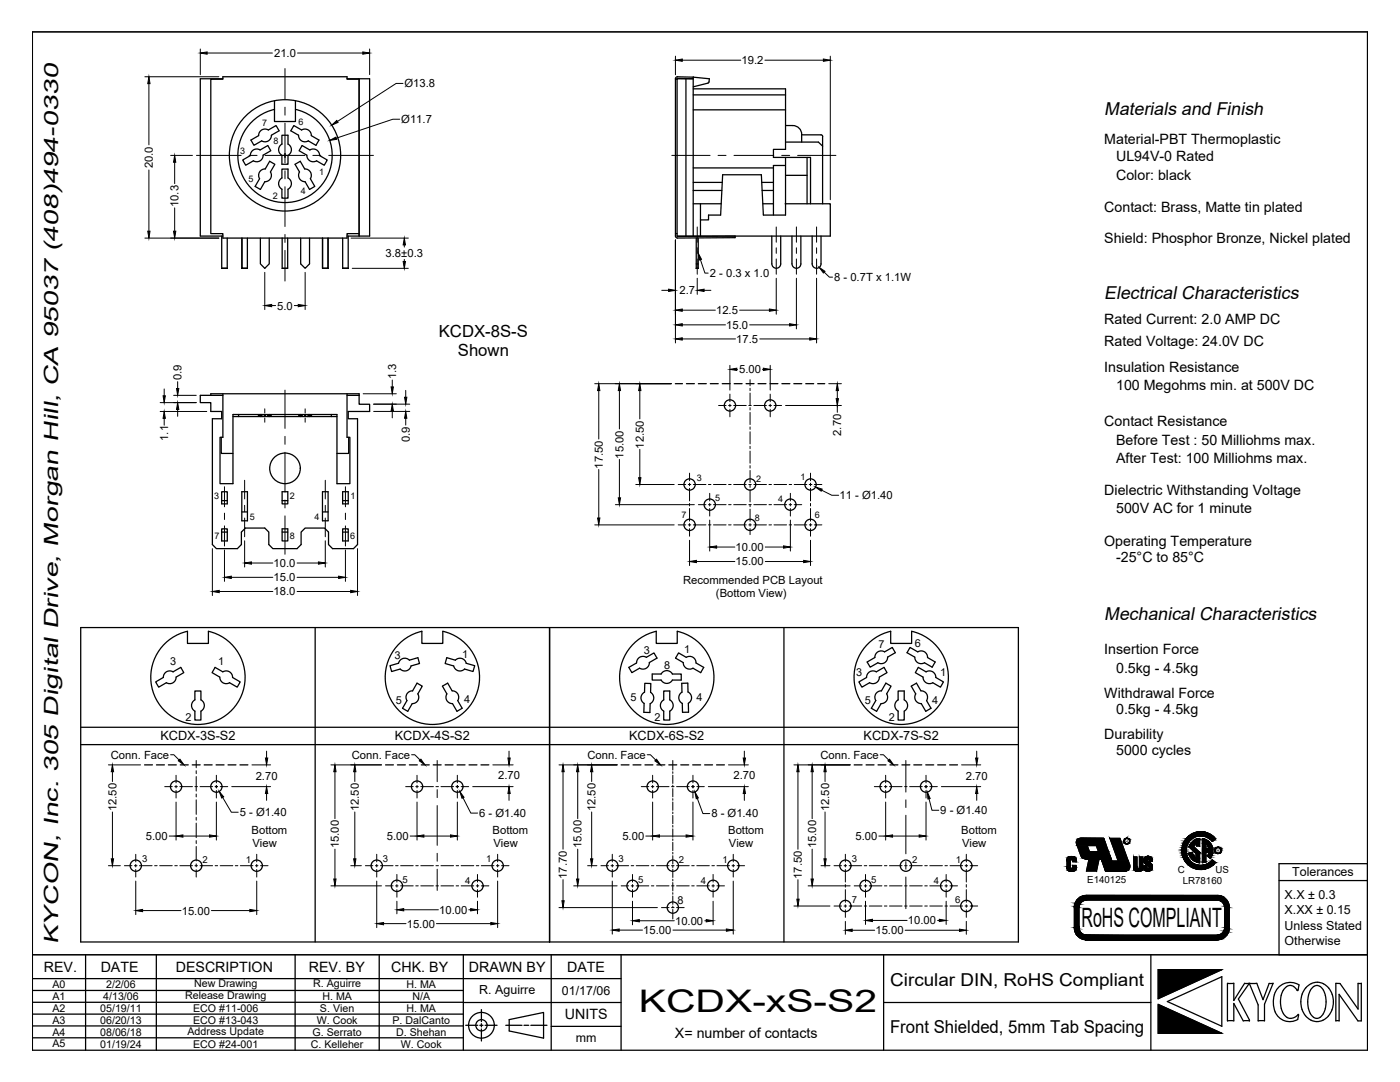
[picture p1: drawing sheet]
<svg xmlns="http://www.w3.org/2000/svg" width="279mm" height="216mm" viewBox="0 0 279 216" stroke-linecap="round" stroke-linejoin="round" font-family="sans-serif">
<defs><g id="words">
<text font-size="6.2" x="127.5" y="202">KCDX-xS-S2</text>
<text font-size="5.3" x="215.8" y="185">RoHS COMPLIANT</text>
<text font-size="4" x="11.6" y="188.4" transform="rotate(-90 11.6 188.4)">KYCON, Inc. 305 Digital Drive, Morgan Hill, CA 95037 (408)494-0330</text>
<g font-size="3.6">
<text x="220.4" y="23">Materials and Finish</text>
<text x="220.4" y="59.6">Electrical Characteristics</text>
<text x="220.4" y="123.7">Mechanical Characteristics</text>
</g>
<g font-size="3.5">
<text x="177.7" y="196.8">Circular DIN, RoHS Compliant</text>
<text x="177.6" y="206.2">Front Shielded, 5mm Tab Spacing</text>
</g>
<g font-size="3.3">
<text x="87.6" y="67.3">KCDX-8S-S</text>
<text x="91.4" y="71">Shown</text>
</g>
<g font-size="2.8">
<text x="220.4" y="28.7">Material-PBT Thermoplastic</text>
<text x="222.7" y="32.2">UL94V-0 Rated</text>
<text x="222.7" y="35.9">Color: black</text>
<text x="220.4" y="42.2">Contact: Brass, Matte tin plated</text>
<text x="220.4" y="48.5">Shield: Phosphor Bronze, Nickel plated</text>
<text x="220.4" y="64.6">Rated Current: 2.0 AMP DC</text>
<text x="220.4" y="69">Rated Voltage: 24.0V DC</text>
<text x="220.4" y="74.2">Insulation Resistance</text>
<text x="222.7" y="77.8">100 Megohms min. at 500V DC</text>
<text x="220.4" y="85.1">Contact Resistance</text>
<text x="222.7" y="88.9">Before Test : 50 Milliohms max.</text>
<text x="222.7" y="92.4">After Test: 100 Milliohms max.</text>
<text x="220.4" y="98.8">Dielectric Withstanding Voltage</text>
<text x="222.7" y="102.4">500V AC for 1 minute</text>
<text x="220.4" y="109">Operating Temperature</text>
<text x="222.7" y="112.2">-25°C to 85°C</text>
<text x="220.4" y="130.5">Insertion Force</text>
<text x="222.7" y="134.3">0.5kg - 4.5kg</text>
<text x="220.4" y="139.2">Withdrawal Force</text>
<text x="222.7" y="142.5">0.5kg - 4.5kg</text>
<text x="220.4" y="147.4">Durability</text>
<text x="222.7" y="150.7">5000 cycles</text>
<text x="8.8" y="193.9">REV.</text>
<text x="20.1" y="194">DATE</text>
<text x="35.1" y="194">DESCRIPTION</text>
<text x="61.6" y="194">REV. BY</text>
<text x="78.1" y="194">CHK. BY</text>
<text x="93.6" y="194">DRAWN BY</text>
<text x="113.2" y="194">DATE</text>
<text x="112.7" y="203.4">UNITS</text>
<text x="134.7" y="207.2">X= number of contacts</text>
</g>
<g font-size="2.5">
<text x="32" y="147.7">KCDX-3S-S2</text>
<text x="78.8" y="147.7">KCDX-4S-S2</text>
<text x="125.6" y="147.7">KCDX-6S-S2</text>
<text x="172.3" y="147.7">KCDX-7S-S2</text>
<text x="256.4" y="179.3">X.X ± 0.3</text>
<text x="257.9" y="174.8">Tolerances</text>
<text x="256.4" y="182.4">X.XX ± 0.15</text>
<text x="256.4" y="185.5">Unless Stated</text>
<text x="256.4" y="188.5">Otherwise</text>
<text x="95.7" y="198.3">R. Aguirre</text>
<text x="112.1" y="198.5">01/17/06</text>
<text x="114.9" y="207.8">mm</text>
</g>
<g font-size="2.2">
<text x="54.7" y="11.4">21.0</text>
<text x="80.7" y="17.4">Ø13.8</text>
<text x="148" y="12.8">19.2</text>
<text x="80.1" y="24.6">Ø11.7</text>
<text x="30.5" y="33.6" transform="rotate(-90 30.5 33.6)">20.0</text>
<text x="35.6" y="41.3" transform="rotate(-90 35.6 41.3)">10.3</text>
<text x="77" y="51.3">3.8±0.3</text>
<text x="135.6" y="58.7">2.7</text>
<text x="141.7" y="55.3">2 - 0.3 x 1.0</text>
<text x="166.5" y="56.1">8 - 0.7T x 1.1W</text>
<text x="55.3" y="61.8">5.0</text>
<text x="142.9" y="62.7">12.5</text>
<text x="144.9" y="65.6">15.0</text>
<text x="146.9" y="68.4">17.5</text>
<text x="36.2" y="75.9" transform="rotate(-90 36.2 75.9)">0.9</text>
<text x="79.1" y="75.7" transform="rotate(-90 79.1 75.7)">1.3</text>
<text x="147.5" y="74.5">5.00</text>
<text x="33.6" y="88" transform="rotate(-90 33.6 88)">1.1</text>
<text x="81.8" y="88.3" transform="rotate(-90 81.8 88.3)">0.9</text>
<text x="128.5" y="89.5" transform="rotate(-90 128.5 89.5)">12.50</text>
<text x="167.9" y="87" transform="rotate(-90 167.9 87)">2.70</text>
<text x="120.3" y="93.5" transform="rotate(-90 120.3 93.5)">17.50</text>
<text x="124.4" y="91.5" transform="rotate(-90 124.4 91.5)">15.00</text>
<text x="167.5" y="99.6">11 - Ø1.40</text>
<text x="54.6" y="113.1">10.0</text>
<text x="146.8" y="109.9">10.00</text>
<text x="146.8" y="112.8">15.00</text>
<text x="54.6" y="116">15.0</text>
<text x="54.6" y="118.8">18.0</text>
<text x="136.3" y="116.5">Recommended PCB Layout</text>
<text x="142.9" y="119.1">(Bottom View)</text>
<text x="78.7" y="131.5" transform="rotate(1 78.7 131.5)">3</text>
<text x="92.2" y="131.3">1</text>
<text x="128.5" y="130.4">3</text>
<text x="136.5" y="130.4">1</text>
<text x="175.3" y="129.3">7</text>
<text x="182.6" y="129.2">6</text>
<text x="33.9" y="132.8">3</text>
<text x="43.5" y="132.6">1</text>
<text x="132.5" y="133.5">8</text>
<text x="170.9" y="134.9">3</text>
<text x="187.6" y="134.8">1</text>
<text x="37.1" y="143.8">2</text>
<text x="79" y="140.4">5</text>
<text x="92.6" y="140.3">4</text>
<text x="125.8" y="139.8">5</text>
<text x="130.6" y="143.8">2</text>
<text x="139" y="139.8">4</text>
<text x="172.6" y="140.4">5</text>
<text x="177.4" y="143.8">2</text>
<text x="186" y="140.4">4</text>
<text x="22.1" y="151.4">Conn. Face</text>
<text x="51" y="155.6">2.70</text>
<text x="70.2" y="151.4">Conn. Face</text>
<text x="99.4" y="155.5">2.70</text>
<text x="117.2" y="151.4">Conn. Face</text>
<text x="146.4" y="155.5">2.70</text>
<text x="163.7" y="151.4">Conn. Face</text>
<text x="192.8" y="155.6">2.70</text>
<text x="23.2" y="161.9" transform="rotate(-90 23.2 161.9)">12.50</text>
<text x="71.6" y="161.9" transform="rotate(-90 71.6 161.9)">12.50</text>
<text x="118.9" y="161.9" transform="rotate(-90 118.9 161.9)">12.50</text>
<text x="165.4" y="161.9" transform="rotate(-90 165.4 161.9)">12.50</text>
<text x="29.1" y="167.6">5.00</text>
<text x="47.8" y="162.8">5 - Ø1.40</text>
<text x="50.2" y="166.4">Bottom</text>
<text x="77.2" y="167.6">5.00</text>
<text x="95.6" y="163">6 - Ø1.40</text>
<text x="98.3" y="166.4">Bottom</text>
<text x="124.2" y="167.6">5.00</text>
<text x="142" y="163.1">8 - Ø1.40</text>
<text x="145.3" y="166.4">Bottom</text>
<text x="170.7" y="167.6">5.00</text>
<text x="187.7" y="162.5">9 - Ø1.40</text>
<text x="191.8" y="166.4">Bottom</text>
<text x="50.4" y="169.1">View</text>
<text x="67.6" y="169.3" transform="rotate(-90 67.6 169.3)">15.00</text>
<text x="98.5" y="169.1">View</text>
<text x="116.1" y="169.3" transform="rotate(-90 116.1 169.3)">15.00</text>
<text x="145.5" y="169.1">View</text>
<text x="162.9" y="169.3" transform="rotate(-90 162.9 169.3)">15.00</text>
<text x="192" y="169.1">View</text>
<text x="113.2" y="175.4" transform="rotate(-90 113.2 175.4)">17.70</text>
<text x="160" y="175.4" transform="rotate(-90 160 175.4)">17.50</text>
<text x="36.3" y="182.5">15.00</text>
<text x="81.2" y="185.1">15.00</text>
<text x="87.6" y="182.3">10.00</text>
<text x="134.7" y="184.5">10.00</text>
<text x="135.2" y="180.4">8</text>
<text x="181.2" y="184.5">10.00</text>
<text x="128.4" y="186.4">15.00</text>
<text x="174.7" y="186.4">15.00</text>
</g>
<g font-size="2.1">
<text x="10.5" y="197.2">A0</text>
<text x="21.2" y="197.2">2/2/06</text>
<text x="38.7" y="197">New Drawing</text>
<text x="62.5" y="197">R. Aguirre</text>
<text x="81.1" y="197.2">H. MA</text>
<text x="10.5" y="199.6">A1</text>
<text x="10.5" y="201.9">A2</text>
<text x="20" y="201.9">05/19/11</text>
<text x="20.6" y="199.6">4/13/06</text>
<text x="36.9" y="199.3">Release Drawing</text>
<text x="38.5" y="201.9">ECO #11-006</text>
<text x="63.9" y="201.9">S. Vien</text>
<text x="64.3" y="199.6">H. MA</text>
<text x="81.1" y="201.9">H. MA</text>
<text x="82.3" y="199.6">N/A</text>
<text x="10.5" y="204.3">A3</text>
<text x="10.5" y="206.7">A4</text>
<text x="10.5" y="209">A5</text>
<text x="20" y="204.3">06/20/13</text>
<text x="20" y="206.7">08/06/18</text>
<text x="20" y="209">01/19/24</text>
<text x="37.4" y="206.4">Address Update</text>
<text x="38.5" y="204.3">ECO #13-043</text>
<text x="38.5" y="209">ECO #24-001</text>
<text x="62" y="209">C. Kelleher</text>
<text x="62.4" y="206.7">G. Serrato</text>
<text x="63.2" y="204.3">W. Cook</text>
<text x="78.3" y="204.3">P. DalCanto</text>
<text x="79" y="206.7">D. Shehan</text>
<text x="80" y="209">W. Cook</text>
</g>
<g font-size="1.9">
<text x="28.3" y="172.1">3</text>
<text x="40.4" y="172.2">2</text>
<text x="49.1" y="172.1">1</text>
<text x="76.4" y="172.1">3</text>
<text x="97" y="172.1">1</text>
<text x="123.5" y="172.1">3</text>
<text x="135.5" y="172.2">2</text>
<text x="144.2" y="172.1">1</text>
<text x="170" y="172.1">3</text>
<text x="182" y="172.2">2</text>
<text x="190.7" y="172.2">1</text>
<text x="80.3" y="176.1">5</text>
<text x="92.8" y="176.3">4</text>
<text x="127.3" y="176.1">5</text>
<text x="139.8" y="176.3">4</text>
<text x="173.9" y="176.1">5</text>
<text x="186.4" y="176.3">4</text>
<text x="217" y="176.1">E140125</text>
<text x="235.1" y="174.2">C</text>
<text x="236" y="176.3">LR78160</text>
<text x="242.5" y="174.2">US</text>
<text x="170" y="180.2">7</text>
<text x="190.6" y="180.2">6</text>
</g>
<g font-size="1.8">
<text x="52.3" y="25.2">7</text>
<text x="54.6" y="28.8">8</text>
<text x="59.6" y="25">6</text>
<text x="47.9" y="30.7">3</text>
<text x="63.7" y="34.9">1</text>
<text x="49.6" y="36.3">5</text>
<text x="54.4" y="39.7">2</text>
<text x="60" y="38.7">4</text>
<text x="159.7" y="95.8">1</text>
<text x="42.7" y="99.5">3</text>
<text x="57.8" y="99.5">2</text>
<text x="69.9" y="99.5">1</text>
<text x="139" y="96">3</text>
<text x="142.8" y="100.1">5</text>
<text x="150.9" y="96.1">2</text>
<text x="155.3" y="100.2">4</text>
<text x="42.8" y="107.6">7</text>
<text x="49.9" y="103.7">5</text>
<text x="57.8" y="107.6">8</text>
<text x="62.7" y="103.7">4</text>
<text x="69.9" y="107.6">6</text>
<text x="136" y="103.4">7</text>
<text x="150.6" y="104">8</text>
<text x="162.6" y="103.4">6</text>
</g>
<g font-size=".9">
<text x="224.6" y="168.2">R</text>
<text x="242.8" y="170">R</text>
</g>
</g></defs>
<!-- layer: PART -->
<g fill="none" stroke="#000" stroke-width=".25">
<path d="M44.5 15.7h-4.5v31.4h4.5M69.3 15.7h4.5v31.4h-4.5M134.8 15.8h.3M135.1 15.7v31.4M135.2 15.6l3.1 .1h-3.2M135.2 15.6l-.1 .1M136.9 15.7v31.4M138.3 17.7h18.5v12.1h-2.4v1.6h7.4v9.3M138.3 15.4l-3.1-.1-.3 .1-.1 .3v31.5l.4 .3 11.5-.1v-.3l-11.5 .1M138.3 15.4v31.7M138.3 18.9h18.5M138.3 15.4h.1"/>
<path d="M138.4 15.4l3.2 .3-.1 .6-.2 .3-3 .7M52.5 31l1.5-.9-.6-1.1-1.5 .9a1.26 1.26 0 0 0-1.9 1.1l-1.6 .9 .6 1.1 1.6-.9a1.28 1.28 0 0 0 1.9-1.1M53.8 32.2l1.1 .6-.9 1.5a1.28 1.28 0 0 1-1.1 2l-.9 1.5-1.1-.6 .9-1.5a1.27 1.27 0 0 1 1.1-2zM54.2 27l1.5-.9-.6-1-1.5 .8a1.27 1.27 0 0 0-2 1.2l-1.5 .9 .6 1 1.5-.9a1.28 1.28 0 0 0 2-1.1M54.8 20.1v4.1h4.2v-4.1M54.8 21.8a9.4 9.4 0 0 0-5.7 14.5 9.4 9.4 0 0 0 15.6 0 9.4 9.4 0 0 0-5.7-14.5M56.3 33.7h1.2v1.8a1.28 1.28 0 0 1 0 2.3v1.7h-1.2v-1.7a1.28 1.28 0 0 1 0-2.3zM56.3 28.8v-1.8h1.2v1.8M56.3 28.7a1.29 1.29 0 0 0 0 2.3v1.8h1.2v-1.8a1.28 1.28 0 0 0 0-2.3M58.6 25.1l1.6 .8a1.27 1.27 0 0 1 1.9 1.2l1.6 .9-.6 1-1.6-.9a1.28 1.28 0 0 1-1.9-1.1l-1.6-.9zM60.3 29l1.5 .9a1.27 1.27 0 0 1 2 1.1l1.5 .9-.6 1.1-1.5-.9a1.28 1.28 0 0 1-2-1.1l-1.5-.9zM61.9 35.7l.9 1.5-1 .6-.9-1.5"/>
<path d="M61.9 35.7a1.27 1.27 0 0 0-1.1-2l-.9-1.5-1 .6 .9 1.5a1.28 1.28 0 0 0 1.1 2M138.3 38h5.8M138.3 36.4h5.8M138.3 33.5h16.1M138.3 21.9h18.5M152 36.4h2.4M152.1 38h2.3M156.7 33h-2.3v9.9M156.8 31.4v11.5h-4.5l-.4-8h-7.7l-.4 8h-2.4v1h-1.6M156.8 25.1a2.67 2.67 0 0 1 3 .8l.2 .9v1.6M156.8 28.4h6.5l.9 .8M156.8 35h4.3"/>
<path d="M160 26.9h3.9l.3 .3M161.1 31.4v9.3M164.2 27.2v13.5M44.2 47.1v6.4M45.3 53.5h-1.1h1.1M45.3 47.5v6M48.3 47.5v6h1.1h-1.1zM49.4 47.5v6M52 47.5v5.2l.8 .8 .9-.8v-5.2M56.3 47.5v6M56.3 53.5h1.1M57.4 47.5v6h-1.1"/>
<path d="M60 47.5v5.2l.9 .8 .9-.8v-5.2M64.4 47.5v6M65.5 47.5v6h-1.1h1.1zM68.4 53.5h1.1h-1.1M68.4 47.5v6M69.5 47.1v6.4M71.7 46.6h-2.4v.9h-24.8v-.9h-2.4v-30.8h2.4v-.5h24.8v.5h2.4v31.3M134.8 46.6h.3M135.1 47.1l.1 .1M138.3 40.7h5.6M138.9 47.5v6M138.9 52.7h.5"/>
<path d="M139.4 53.5h-.5h.5M139.4 47.5v6M139.8 40.7v6.4M152.2 40.7h2.2M154 47.1v5.5a.88 .88 0 0 0 .9 .9 .88 .88 0 0 0 .9-.9v-5.5M156.7 40.7h9v6.4h-30.6M158.1 47.1v5.5a.88 .88 0 0 0 .8 .9 .88 .88 0 0 0 .9-.9v-5.5M162.1 47.1v5.5a.88 .88 0 0 0 .9 .9 .88 .88 0 0 0 .9-.9v-5.5M42.1 78.9v-.3h29.6v.3M44.5 78.9h-4.5v1.4h2.1v1.8h2.1v1.5h-1.8v25.1l.8 .8h4.2l.8-.8v-2.5l.8-.8h3.8l.8 .8v2.5l.9 .8h4.8l.8-.8v-2.5l.8-.8h3.9l.8 .8v2.5l.8 .8h4.1l.9-.8v-25.1h-1.9v-1.5h4.3v-1.4h-2.1v-1.8M44.5 78.6v8.7h-.6v9.2h2.6v-13.8h20.7v13.8h2.6v-9.2h-.5v-8.7M69.3 78.9h2.4"/>
<path d="M44.2 87.3v3.2h2.3M44.2 98.1h1.2v2.4h-1.2zM44.2 99.9h1.2M46.5 83.1h20.7M47.6 82.7v.4M48.3 98.1h1.1v5.8h-1.1zM52 82.7v.4M53.7 82.7v.4M56.3 98.1h1.1v2.4h-1.1zM56.3 99.9h1.1M60 82.7v.4M61.8 82.7v.4"/>
<path d="M64.4 98.1h1.1v5.8h-1.1zM66.1 82.7v.4M68.4 98.1h1.1v2.4h-1.1zM68.4 99.9h1.1M69.6 87.3v3.2h-2.4M44.2 105.5h1.2v2.4h-1.2zM44.2 106.2h1.2M48.3 102.2h1.1M56.3 105.5h1.1v2.4h-1.1zM56.3 106.2h1.1M64.4 102.2h1.1M68.4 105.5h1.1v2.4h-1.1z"/>
<path d="M68.4 106.2h1.1M31.1 136.1l1.5-.9a1.28 1.28 0 0 1 1.9-1.1l1.6-.9 .6 1-1.6 .9a1.27 1.27 0 0 1-1.9 1.1l-1.5 .9zM32.5 128.8a9.4 9.4 0 0 1 4.9-2.8v2.4h4.2v-2.4a9.4 9.4 0 0 1 6.6 12.8 9.4 9.4 0 0 1-13.7 4.3 9.4 9.4 0 0 1-2-14.3zM38.9 137.9h1.2v1.8a1.28 1.28 0 0 1 0 2.2v1.8h-1.2v-1.8a1.28 1.28 0 0 1 0-2.2zM42.9 133.2l1.6 .9a1.27 1.27 0 0 1 1.9 1.1l1.5 .9-.6 1-1.5-.9a1.29 1.29 0 0 1-1.9-1.1l-1.6-.9zM81.7 131.7a1.28 1.28 0 0 0-2.2 .6l-1.7 .5 .4 1.2 1.7-.5a1.26 1.26 0 0 0 2.1-.6l1.7-.5-.3-1.2-1.7 .5M83.2 136.3l1.1 .6-.9 1.6a1.28 1.28 0 0 1-1.1 1.9l-.9 1.5-1.1-.6 .9-1.5a1.27 1.27 0 0 1 1.1-1.9zM84.2 126v2.4h4.2v-2.4a9.4 9.4 0 0 1 5.7 14.4 9.4 9.4 0 0 1-15.6 0 9.4 9.4 0 0 1 5.7-14.4M88.3 136.9l1-.6 .9 1.5a1.27 1.27 0 0 1 1.1 2l.9 1.5-1 .6-.9-1.5a1.28 1.28 0 0 1-1.1-1.9zM90.9 131.7a1.26 1.26 0 0 1 2.1 .6l1.7 .5-.3 1.2-1.7-.5a1.28 1.28 0 0 1-2.2-.6l-1.7-.5 .4-1.2 1.7 .5M125.5 133.2l1.5-.9a1.26 1.26 0 0 1 2-1.1l1.5-.9 .6 1-1.5 .9a1.27 1.27 0 0 1-2 1.1l-1.5 .9zM126.1 128.8a9.4 9.4 0 0 1 4.9-2.8v2.4h4.2v-2.4a9.4 9.4 0 0 1 6.6 12.8 9.4 9.4 0 0 1-13.8 4.3 9.4 9.4 0 0 1-1.9-14.3z"/>
<path d="M131.9 134.5h-1.7v1.2h1.7a1.28 1.28 0 0 0 2.3 0M131.9 134.5a1.28 1.28 0 0 1 2.3 0M132.5 137.9h1.2v1.8a1.28 1.28 0 0 1 0 2.2v1.8h-1.2v-1.8a1.28 1.28 0 0 1 0-2.2zM134.2 134.5h1.8v1.2h-1.8M135.4 130.3l1.6 .9a1.26 1.26 0 0 1 1.9 1.1l1.5 .9-.6 1-1.5-.9a1.28 1.28 0 0 1-1.9-1.1l-1.6-.9zM136.1 136.3h1.2v1.8a1.28 1.28 0 0 1 .1 2.2v1.8h-1.2v-1.7a1.28 1.28 0 0 1-.1-2.3zM171.4 136.1l1.5-.9a1.28 1.28 0 0 1 2-1.1l1.5-.9 .6 1-1.5 .9a1.27 1.27 0 0 1-2 1.1l-1.5 .9zM172.9 128.8a9.4 9.4 0 0 1 4.9-2.8v2.4h4.1l.1-2.4a9.4 9.4 0 0 1 6.5 12.8 9.4 9.4 0 0 1-13.7 4.3 9.4 9.4 0 0 1-1.9-14.3zM174.6 131.2l-1.5 .9 .6 1 1.5-.9M174.6 131.2a1.26 1.26 0 0 1 1.9-1.1l1.6-.9 .6 1-1.6 .9a1.27 1.27 0 0 1-1.9 1.1M177 138.5a1.28 1.28 0 0 1-1.2 1.9l-.9 1.5-1-.6 .9-1.5a1.28 1.28 0 0 1 1.1-2l.9-1.5 1 .6-.9 1.6M179.2 139.7v-1.8h1.3v1.8a1.28 1.28 0 0 1 0 2.2v1.8h-1.3v-1.8"/>
<path d="M179.3 139.7a1.28 1.28 0 0 0 0 2.2M181.9 136.9l1-.6 .9 1.5a1.27 1.27 0 0 1 1.1 2l.9 1.5-1 .6-.9-1.5a1.28 1.28 0 0 1-1.1-1.9zM183.3 133.2l1.5 .9a1.27 1.27 0 0 1 2 1.1l1.5 .9-.6 1-1.5-.9a1.28 1.28 0 0 1-2-1.1l-1.5-.9zM185.1 131.2l1.5 .9-.6 1-1.5-.9M185.1 131.2a1.27 1.27 0 0 0-1.9-1.1l-1.6-.9-.6 1 1.6 .9a1.28 1.28 0 0 0 1.9 1.1M128.5 140.4v1.7l1.2 .1 .1-1.8a1.28 1.28 0 0 0 0-2.2l.1-1.8-1.2-.1-.1 1.8a1.27 1.27 0 0 0 0 2.3"/>
<circle cx="56.9" cy="31" r="11.1"/>
<circle cx="56.9" cy="93.5" r="3.1"/>
<circle cx="137.6" cy="96.7" r="1.13"/>
<circle cx="145.7" cy="80.9" r="1.13"/>
<circle cx="149.7" cy="96.7" r="1.13"/>
<circle cx="153.7" cy="80.9" r="1.13"/>
<circle cx="161.8" cy="96.7" r="1.13"/>
<circle cx="137.6" cy="104.7" r="1.13"/>
<circle cx="141.6" cy="100.7" r="1.13"/>
<circle cx="149.7" cy="104.7" r="1.13"/>
<circle cx="157.7" cy="100.7" r="1.13"/>
<circle cx="161.8" cy="104.7" r="1.13"/>
<circle cx="35.1" cy="157" r="1.13"/>
<circle cx="43.2" cy="157" r="1.13"/>
<circle cx="83.2" cy="157" r="1.13"/>
<circle cx="91.3" cy="157" r="1.13"/>
<circle cx="130.3" cy="157" r="1.13"/>
<circle cx="138.3" cy="157" r="1.13"/>
<circle cx="176.8" cy="157" r="1.13"/>
<circle cx="184.8" cy="157" r="1.13"/>
<circle cx="27.1" cy="172.7" r="1.13"/>
<circle cx="39.2" cy="172.7" r="1.13"/>
<circle cx="51.2" cy="172.7" r="1.13"/>
<circle cx="75.2" cy="172.7" r="1.13"/>
<circle cx="79.2" cy="176.8" r="1.13"/>
<circle cx="95.3" cy="176.8" r="1.13"/>
<circle cx="99.3" cy="172.7" r="1.13"/>
<circle cx="122.2" cy="172.7" r="1.13"/>
<circle cx="126.2" cy="176.8" r="1.13"/>
<circle cx="134.3" cy="172.7" r="1.13"/>
<circle cx="142.3" cy="176.8" r="1.13"/>
<circle cx="146.3" cy="172.7" r="1.13"/>
<circle cx="168.7" cy="172.7" r="1.13"/>
<circle cx="172.7" cy="176.8" r="1.13"/>
<circle cx="180.8" cy="172.7" r="1.13"/>
<circle cx="188.8" cy="176.8" r="1.13"/>
<circle cx="192.9" cy="172.7" r="1.13"/>
<circle cx="134.3" cy="181.1" r="1.13"/>
<circle cx="168.7" cy="180.8" r="1.13"/>
<circle cx="192.9" cy="180.8" r="1.13"/>
</g>
<!-- layer: CENTER -->
<g fill="none" stroke="#000" stroke-width=".2">
<path d="M56.9 13.7v6.1M39.2 31h8.9M49.7 31h1.6M52.9 31h7.9M56.9 21.4v1.6M56.9 24.6v7.9M56.9 34.1v1.6M56.9 37.3v7.9M62.4 31h1.6M65.6 31h8.9M134.1 31h7.6M143.3 31h1.6"/>
<path d="M146.5 31h7.9M156 31h1.6M159.2 31h7.6M56.9 46.8v1.6M56.9 50v6.1M139.1 45.3v3M139.1 49.4v1.2M139.1 51.7v3M154.9 45.3v3M154.9 49.4v1.2M154.9 51.7v3M158.9 45.3v3"/>
<path d="M158.9 49.4v1.2M158.9 51.7v3M163 45.3v3M163 49.4v1.2M163 51.7v3M56.9 77.8v7.7M145.7 78.6v1.6M149.7 75.8v1.2M149.7 77.5v.4M149.7 78.4v2.4M153.7 78.6v1.6M44.8 97.1v4"/>
<path d="M48.8 95.8v3.8M51.5 82.9h.8M52.7 82.9h.3M52.8 81.6v.8M52.8 82.8v.3M52.8 83.4v.9M53.4 82.9h.8M56.9 87.1v1.6M56.9 90.2v8M56.9 99.8v1.6M59.6 82.9h.8M60.7 82.9h.4"/>
<path d="M60.9 81.6v.8M60.9 82.8v.3M60.9 83.4v.9M61.4 82.9h.8M64.9 95.8v3.8M68.9 97.1v4M135.4 96.7h1.5M137.4 96.7h.5M137.6 94.4v1.5M137.6 96.4v.5M137.6 97.4v2.5M138.4 96.7h2.5"/>
<path d="M141.4 96.7h.5M141.6 98.4v1.5M142.4 96.7h2.5M143.4 80.9h1.5M145.4 96.7h.5M145.4 80.9h.5M145.7 80.7v.5M145.7 81.7v1.5M146.4 96.7h2.5M146.4 80.9h2.5M149.4 96.7h.5M149.4 80.9h.5"/>
<path d="M149.7 81.3v.5M149.7 82.3v2.4M149.7 85.2v.5M149.7 86.2v2.4M149.7 89v.5M149.7 90v2.4M149.7 92.9v.5M149.7 93.9v2.4M149.7 96.8v.5M149.7 97.7v2.5M150.4 96.7h2.6M150.4 80.9h2.6"/>
<path d="M153.5 96.7h.5M153.5 80.9h.5M153.7 80.7v.5M153.7 81.7v1.5M154.5 96.7h2.5M154.5 80.9h1.5M157.5 96.7h.5M157.7 98.4v1.5M158.5 96.7h2.5M161.5 96.7h.5M161.8 94.4v1.5M161.8 96.4v.5"/>
<path d="M161.8 97.4v2.5M162.5 96.7h1.5M44.8 102.4v1.3M44.8 104.9v4M48.8 100.8v1.3M48.8 103.4v3.7M56.9 102.9v7.7M64.9 100.8v1.3M64.9 103.4v3.7M68.9 102.4v1.3M68.9 104.9v4M135.4 104.7h1.5"/>
<path d="M137.4 104.7h.5M137.6 100.5v.5M137.6 101.5v2.5M137.6 104.5v.5M137.6 105.5v1.5M138.4 104.7h2.5M139.4 100.7h1.5M141.4 100.7h.5M141.4 104.7h.5M141.6 100.5v.5M141.6 101.5v1.5M142.4 100.7h2.5"/>
<path d="M142.4 104.7h2.5M145.4 100.7h.5M145.4 104.7h.5M146.4 100.7h2.5M146.4 104.7h2.5M149.4 100.7h.5M149.4 104.7h.5M149.7 100.6v.5M149.7 101.6v2.4M149.7 104.5v.5M149.7 105.5v1.2M150.4 100.7h2.6"/>
<path d="M150.4 104.7h2.6M153.5 100.7h.5M153.5 104.7h.5M154.5 100.7h2.5M154.5 104.7h2.5M157.5 100.7h.5M157.5 104.7h.5M157.7 100.5v.5M157.7 101.5v1.5M158.5 100.7h1.5M158.5 104.7h2.5M161.5 104.7h.5"/>
<path d="M161.8 100.5v.5M161.8 101.5v2.5M161.8 104.5v.5M161.8 105.5v1.5M162.5 104.7h1.5M32.9 157h1.5M34.9 157h.5M35.1 154.7v1.5M35.1 156.7v.5M35.1 157.7v1.5M35.9 157h2.5M38.9 157h.5"/>
<path d="M39.2 151.7v1.5M39.2 153.8v.6M39.2 155v2.9M39.2 158.4v.6M39.2 159.6v2.9M39.9 157h2.5M42.9 157h.5M43.2 154.7v1.5M43.2 156.7v.5M43.2 157.7v1.5M43.9 157h1.5M81 157h1.5"/>
<path d="M83 157h.5M83.2 154.7v1.5M83.2 156.7v.5M83.2 157.7v1.5M84 157h2.5M87 157h.5M87.2 151.7v4.3M87.2 157.6v1.6M88 157h2.5M91 157h.5M91.3 154.7v1.5M91.3 156.7v.5"/>
<path d="M91.3 157.7v1.5M92 157h1.5M128 157h1.5M130 157h.5M130.2 154.7v1.5M130.2 156.7v.5M130.2 157.7v1.5M131 157h2.5M134 157h.5M134.3 151.7v2M134.3 154v.3M134.3 154.7v1.6"/>
<path d="M134.3 156.7v.3M134.3 157.3v1.7M134.3 159.4v.3M135 157h2.5M138 157h.5M138.3 154.7v1.5M138.3 156.7v.5M138.3 157.7v1.5M139.1 157h1.5M174.5 157h1.5M176.5 157h.5M176.8 154.7v1.5"/>
<path d="M176.8 156.7v.5M176.8 157.7v1.5M177.5 157h2.5M180.5 157h.5M180.8 151.7v6.4M180.8 159.6v1.5M181.5 157h2.6M184.6 157h.5M184.8 154.7v1.5M184.8 156.7v.5M184.8 157.7v1.5M185.6 157h1.5"/>
<path d="M24.8 172.7h1.5M26.8 172.7h.5M27.1 170.5v1.5M27.1 172.5v.5M27.1 173.5v1.5M27.8 172.7h2.6M30.9 172.7h.5M31.9 172.7h2.5M34.9 172.7h.5M35.9 172.7h2.5M38.9 172.7h.5M39.2 163.1v.6"/>
<path d="M39.2 164.2v3M39.2 167.7v.6M39.2 168.9v2.9M39.2 172.4v.6M39.2 173.5v1.5M39.9 172.7h2.5M42.9 172.7h.5M43.9 172.7h2.6M47 172.7h.5M48 172.7h2.5M51 172.7h.5M51.2 170.5v1.5"/>
<path d="M51.2 172.5v.5M51.2 173.5v1.5M52 172.7h1.5M72.9 172.7h1.5M74.9 172.7h.5M75.2 170.5v1.5M75.2 172.5v.5M75.2 173.5v1.5M75.9 172.7h2.5M76.9 176.8h1.5M78.9 172.7h.5M78.9 176.8h.5"/>
<path d="M79.2 174.5v1.5M79.2 176.5v.5M79.2 177.5v1.5M80 172.7h2.5M80 176.8h2.5M83 172.7h.5M83 176.8h.5M84 172.7h2.5M84 176.8h2.5M87 172.7h.5M87 176.8h.5M87.2 160.7v8"/>
<path d="M87.2 170.3v1.6M87.2 173.4v4.3M88 172.7h2.5M88 176.8h2.5M91 172.7h.5M91 176.8h.5M92 172.7h2.6M92 176.8h2.6M95 172.7h.6M95 176.8h.6M95.3 174.5v1.5M95.3 176.5v.5"/>
<path d="M95.3 177.5v1.5M96.1 172.7h2.5M96.1 176.8h1.5M99.1 172.7h.5M99.3 170.5v1.5M99.3 172.5v.5M99.3 173.5v1.5M100.1 172.7h1.5M119.9 172.7h1.5M121.9 172.7h.5M122.2 170.5v1.5M122.2 172.5v.5"/>
<path d="M122.2 173.5v1.5M122.9 172.7h2.6M124 176.8h1.5M126 172.7h.5M126 176.8h.5M126.2 174.5v1.5M126.2 176.5v.5M126.2 177.5v1.5M127 172.7h2.5M127 176.8h2.5M130 172.7h.5M130 176.8h.5"/>
<path d="M131 172.7h2.5M131 176.8h2.5M134 172.7h.5M134 176.8h.5M134.3 160v1.7M134.3 162v.4M134.3 162.7v1.7M134.3 164.7v.3M134.3 165.4v1.7M134.3 167.4v.3M134.3 168.1v1.6M134.3 170.1v.3"/>
<path d="M134.3 170.7v1.7M134.3 172.8v.3M134.3 173.4v1.7M134.3 175.4v.4M134.3 176.1v1.7M134.3 178.1v.3M134.3 178.8v1.7M135 172.7h2.5M135 176.8h2.5M138 172.7h.5M138 176.8h.5M139.1 172.7h2.5"/>
<path d="M139.1 176.8h2.5M142.1 172.7h.5M142.1 176.8h.5M142.3 174.5v1.5M142.3 176.5v.5M142.3 177.5v1.5M143.1 172.7h2.5M143.1 176.8h1.5M146.1 172.7h.5M146.3 170.5v1.5M146.3 172.5v.5M146.3 173.5v1.5"/>
<path d="M147.1 172.7h1.5M166.4 172.7h1.5M168.5 172.7h.5M168.7 170.5v1.5M168.7 172.5v.5M168.7 173.5v2.5M168.7 176.5v.5M168.7 177.5v2.5M169.5 172.7h2.5M170.5 176.8h1.5M172.5 172.7h.5M172.5 176.8h.5"/>
<path d="M172.7 174.5v1.5M172.7 176.5v.5M172.7 177.5v1.5M173.5 172.7h2.5M173.5 176.8h2.5M176.5 172.7h.5M176.5 176.8h.5M177.5 172.7h2.5M177.5 176.8h2.5M180.5 172.7h.5M180.5 176.8h.5M180.8 162.7v7.7"/>
<path d="M180.8 171.9v1.6M180.8 175v6.3M181.5 172.7h2.6M181.5 176.8h2.6M184.6 172.7h.5M184.6 176.8h.5M185.6 172.7h2.5M185.6 176.8h2.5M188.6 172.7h.5M188.6 176.8h.5M188.8 174.5v1.5M188.8 176.5v.5"/>
<path d="M188.8 177.5v1.5M189.6 172.7h2.5M189.6 176.8h1.5M192.6 172.7h.5M192.8 170.5v1.5M192.8 172.5v.5M192.8 173.5v2.5M192.8 176.5v.5M192.8 177.5v2.5M193.6 172.7h1.5M132 181.1h1.5M134 181.1h.5"/>
<path d="M134.3 180.8v.3M134.3 181.5v1.9M135 181.1h1.5M166.4 180.8h1.5M168.5 180.8h.5M168.7 180.5v.5M168.7 181.5v1.5M169.5 180.8h2.5M172.5 180.8h.5M173.5 180.8h2.5M176.5 180.8h.5M177.5 180.8h2.5"/>
<path d="M180.5 180.8h.5M181.5 180.8h2.6M184.6 180.8h.5M185.6 180.8h2.5M188.6 180.8h.5M189.6 180.8h2.5M192.6 180.8h.5M192.8 180.5v.5M192.8 181.5v1.5M193.6 180.8h1.5"/>
</g>
<!-- layer: HIDDEN -->
<g fill="none" stroke="#000" stroke-width=".25">
<path d="M134.8 76.6h1.4M137 76.6h1.6M139.4 76.6h1.6M141.8 76.6h1.5M144.1 76.6h1.6M146.5 76.6h1.6M148.9 76.6h1.6M151.3 76.6h1.6M153.7 76.6h1.5M156 76.6h1.6M158.4 76.6h1.6M160.8 76.6h1.6"/>
<path d="M163.2 76.6h1.4M28.9 152.6h1.5M31.2 152.6h1.6M33.6 152.6h1.6M36 152.6h1.6M38.4 152.6h1.6M40.7 152.6h1.6M43.1 152.6h1.6M45.5 152.6h1.6M47.9 152.6h1.6M76.9 152.6h1.6M79.3 152.6h1.6"/>
<path d="M81.7 152.6h1.6M84.1 152.6h1.6M86.5 152.6h1.5M88.8 152.6h1.6M91.2 152.6h1.6M93.6 152.6h1.6M96 152.6h1.6M124 152.6h1.5M126.3 152.6h1.6M128.7 152.6h1.6M131.1 152.6h1.6M133.5 152.6h1.6"/>
<path d="M135.9 152.6h1.5M138.2 152.6h1.6M140.6 152.6h1.6M143 152.6h1.6M170.5 152.6h1.6M172.8 152.6h1.6M175.2 152.6h1.6M177.6 152.6h1.6M180 152.6h1.6M182.4 152.6h1.6M184.8 152.6h1.5M187.1 152.6h1.6"/>
<path d="M189.5 152.6h1.6"/>
</g>
<!-- layer: DIMENSION -->
<g fill="none" stroke="#000" stroke-width=".2">
<path d="M28.9 15.3h14.8M29.7 16.7v12.2M40 9.8v5.1M41.3 10.6h13.1M59.4 10.6h13M73.8 9.8v5.1M80.4 16.6h-1.3l-11.8 7.6M134.8 11.2v3.7M136.2 12h11.6M152.7 12h11.6M165.7 11.2v28.7M29.7 33.9v12.2"/>
<path d="M34.1 31h4.3M34.9 32.4v4.2M56.5 31h.8M56.9 30.6v.8M79.8 23.8h-1.4l-11.3 3.8M28.9 47.5h14.8M34.9 41.5v4.6M52.8 54.3v7.5M60.9 54.3v7.5M70.1 47.5h11.4M70.3 53.5h11.2M80.7 48.9v.4"/>
<path d="M80.7 51.8v.4M132.1 57.9h1.3M134.8 47.9v20.5M139.1 55.5v3.2M139.8 51.8l.9 2.7h.6M140.5 57.9h1.4M154.9 55.5v7.2M158.9 55.5v10.1M163 55.5v12.9M164.5 54.3l1 1h.7M32.8 77.6v1.4M34.6 78.9h4.6"/>
<path d="M35.5 76.2v1.3M54.2 61h.8M58.7 61h.8M72.5 78.6h6.6M78.3 75.8v1.4M81 77.9v1.4M118.7 76.6h15.3M119.5 77.9v9.7M123.6 77.9v7.7M127.7 77.9v5.7M136.2 61.9h6.6M136.2 64.8h8.6"/>
<path d="M136.2 67.6h10.6M145.7 72.9v4.9M147 73.7h.2M147.6 61.9h6M149.6 64.8h8M151.6 67.6h10M152.2 73.7h.1M153.7 72.9v4.9M165.4 76.6h2.5M167.1 77.9v1.6M32 80.3h7.2M32 82.1h9.3"/>
<path d="M32.8 83.5v1.3M35.5 81.7v1.4M74.6 80.6h7.2M74.6 82.1h7.2M78.3 82v1.4M81 83.5v1.3M119.5 93.7v9.7M123.6 91.7v7.6M126.9 96.7h7.6M127.7 89.7v5.6M156.8 80.9h11.1M161.5 96.7h.5"/>
<path d="M161.8 96.4v.5M164 97.8l2 1h1.4M167.1 80.9v1.4M42.4 109.5v9.3M43.8 118h10.7M44.8 109.7v6.3M46.2 115.2h8.3M48.8 107.9v5.2M50.2 112.3h4.3M59.3 112.3h4.3M59.3 115.2h8.3M59.3 118h10.7"/>
<path d="M64.9 107.9v5.2M68.9 109.7v6.3M71.4 109.5v9.3M118.7 104.7h15.8M122.8 100.7h15.8M137.6 107.8v5.1M139 112h7.7M141.6 103.8v6.2M143 109.2h3.7M152.7 109.2h3.7M152.7 112h7.7M157.7 103.8v6.2"/>
<path d="M161.8 107.8v5.1M21.6 152.6h6.4M22.4 154v1.9M34 150.6h.7l1.1 1.1M42.9 157h.5M43.2 156.7v.5M44.4 159.1l1.8 3h1.3M46.2 157h7.8M50.3 152.6h3.7M53.2 149.9v1.4M53.2 158.3v1.4M66 152.6h10.1"/>
<path d="M66.8 154v9.4M70.8 154v1.9M82.1 150.6h.7l1 1.1M91 157h.5M91.3 156.7v.5M92.4 159.2l1.6 3h1.3M94.3 157h8.1M98.4 152.6h4M101.6 149.9v1.4M101.6 158.3v1.4M111.6 152.6h11.6M112.4 154v15.4"/>
<path d="M115.3 154v9.4M118.1 154v1.9M129.2 150.6h.6l1.1 1.1M138 157h.5M138.3 156.7v.5M139.2 159.3l1.1 3h1.3M141.4 157h8M145.4 152.6h4M148.5 149.9v1.4M148.5 158.3v1.4M158.4 152.6h11.3M159.2 154v15.4"/>
<path d="M162.1 154v9.4M164.7 154v1.9M175.7 150.6h.6l1.1 1.1M184.6 157h.4M184.8 156.7v.5M185.4 159.4l.6 2.3h1.4M187.9 157h7.8M191.9 152.6h3.8M194.9 149.9v1.4M194.9 158.3v1.4M21.6 172.7h2.4M22.4 162v9.4"/>
<path d="M27.1 175.8v6.7M33.8 166.8h1.3M35.1 160v7.6M36.5 166.8h5.3M43.2 160v7.6M51.2 175.8v6.7M66 176.8h10.1M66.8 169.4v6M70 172.7h2.1M70.8 162v9.4M75.2 175.8v9.3M79.2 179.8v2.5"/>
<path d="M81.9 166.8h1.3M83.2 160v7.6M84.6 166.8h5.3M91.3 160v7.6M95.3 179.8v2.5M99.3 175.8v9.3M112.4 175.5v4.2M114.5 176.8h8.7M115.3 169.4v6M117.3 172.7h1.8M118.1 162v9.4M122.2 175.8v10.6"/>
<path d="M126.2 179.8v4.7M128.9 166.8h1.3M130.2 160v7.6M131.6 166.8h5.3M138.3 160v7.6M142.3 179.8v4.7M146.3 175.8v10.6M159.2 175.5v3.9M161.3 176.8h8.4M162.1 169.4v6M163.9 172.7h1.7M164.7 162v9.4"/>
<path d="M172.7 179.8v4.7M175.4 166.8h1.4M176.8 160v7.6M178.1 166.8h5.3M184.8 160v7.6M188.8 179.8v4.7M28.5 181.7h7.6M42.2 181.7h7.7M76.5 184.3h4.5M80.6 181.5h6.9M87.1 184.3h10.8M93.6 181.5h.3"/>
<path d="M111.6 181.1h19.6M123.6 185.6h4.6M127.6 183.7h7M134.3 185.6h10.7M140.7 183.7h.2M158.4 180.8h7.2M168.7 183.9v2.5M170.1 185.6h4.5M174.1 183.7h6.9M180.6 185.6h10.9M187.1 183.7h.4M192.8 183.9v2.5"/>
</g>
<g fill="#000" stroke="#000" stroke-width=".2">
<path d="M29.7 15.3l.2 1.4h-.4zM40 10.6l1.3-.2v.4zM72.4 10.4l1.4 .2-1.4 .2zM134.8 12l1.4-.2v.4zM164.3 11.8l1.4 .2-1.4 .2zM34.9 31l.2 1.4h-.5zM65.8 28l1.2-.6 .2 .4zM66.2 25l1-1 .3 .4zM29.5 46.1h.4l-.2 1.4zM34.6 46.1h.5l-.2 1.4zM80.7 47.5l.2 1.4h-.4zM80.5 52.2h.4l-.2 1.3z"/>
<path d="M133.4 57.7l1.4 .2-1.4 .3zM139.4 50.5l.6 1.2-.4 .2zM139.1 57.9l1.4-.2v.5zM163.5 53.4l1.1 .7-.3 .4zM32.5 79h.5l-.2 1.3zM35.2 77.5h.5l-.2 1.4zM52.8 61l1.4-.3v.5zM59.5 60.7l1.4 .3-1.4 .2zM78.1 77.2h.4l-.2 1.4zM80.7 79.3h.5l-.2 1.3zM119.5 76.6l.2 1.3h-.4zM123.6 76.6l.2 1.3h-.4z"/>
<path d="M127.7 76.6l.2 1.3h-.4zM134.8 61.9l1.4-.2v.4zM134.8 64.8l1.4-.2v.4zM134.8 67.6l1.4-.2v.5zM145.7 73.7l1.3-.2v.4zM152.3 73.5l1.4 .2-1.4 .2zM153.6 61.7l1.3 .2-1.3 .2zM157.6 64.6l1.3 .2-1.3 .2zM161.6 67.4l1.4 .2-1.4 .3zM167.1 76.6l.2 1.3h-.4zM166.9 79.5h.4l-.2 1.4zM32.8 82.1l.2 1.4h-.5z"/>
<path d="M35.5 80.3l.2 1.4h-.5zM78.3 80.6l.2 1.4h-.4zM81 82.1l.2 1.4h-.5zM123.4 99.3h.4l-.2 1.4zM127.5 95.3h.4l-.2 1.4zM162.8 97.2l1.3 .4-.2 .4zM42.4 118l1.4-.2v.5zM44.8 115.2l1.4-.2v.4zM48.8 112.3l1.4-.2v.5zM63.6 112.1l1.3 .2-1.3 .3zM67.6 115l1.3 .2-1.3 .2zM70 117.8l1.4 .2-1.4 .3z"/>
<path d="M119.3 103.4h.4l-.2 1.3zM137.6 112l1.4-.2v.5zM141.6 109.2l1.4-.3v.5zM156.4 108.9l1.3 .3-1.3 .2zM160.4 111.8l1.4 .2-1.4 .3zM22.4 152.6l.3 1.4h-.5zM35.9 151.5l.8 1.1-1.1-.8zM43.8 157.9l.8 1.1-.4 .2zM53.2 157l.2 1.3h-.4zM53 151.3h.4l-.2 1.3zM66.8 152.6l.3 1.4h-.5zM70.8 152.6l.2 1.4h-.4z"/>
<path d="M84 151.5l.8 1.1-1.1-.8zM91.8 158l.8 1.1-.4 .2zM101.6 157l.2 1.3h-.4zM101.4 151.3h.4l-.2 1.3zM112.4 152.6l.2 1.4h-.5zM115.3 152.6l.2 1.4h-.4zM118.1 152.6l.2 1.4h-.4zM131 151.5l.8 1.1-1.1-.8zM138.7 158l.7 1.2-.5 .2zM148.5 157l.3 1.3h-.5zM148.3 151.3h.5l-.3 1.3zM159.2 152.6l.3 1.4h-.5z"/>
<path d="M162.1 152.6l.2 1.4h-.4zM164.7 152.6l.2 1.4h-.5zM177.5 151.5l.8 1.1-1.1-.8zM185.1 158.1l.5 1.2-.4 .1zM194.9 157l.3 1.3h-.5zM194.7 151.3h.5l-.3 1.3zM22.2 171.4h.5l-.3 1.3zM35.1 166.8l1.4-.2v.4zM41.8 166.6l1.4 .2-1.4 .2zM66.6 175.4h.5l-.3 1.4zM70.6 171.4h.4l-.2 1.3zM83.2 166.8l1.4-.2v.4z"/>
<path d="M89.9 166.6l1.4 .2-1.4 .2zM112.1 179.7h.5l-.2 1.4zM115.1 175.4h.4l-.2 1.4zM117.9 171.4h.4l-.2 1.3zM130.2 166.8l1.4-.2v.4zM136.9 166.6l1.4 .2-1.4 .2zM159 179.4h.5l-.3 1.4zM161.9 175.4h.4l-.2 1.4zM164.4 171.4h.5l-.2 1.3zM176.8 166.8l1.3-.2v.4zM183.4 166.6l1.4 .2-1.4 .2zM27.1 181.7l1.4-.2v.4z"/>
<path d="M49.9 181.5l1.3 .2-1.3 .2zM75.2 184.3l1.3-.2v.4zM79.2 181.5l1.4-.2v.5zM93.9 181.3l1.4 .2-1.4 .3zM97.9 184.1l1.4 .2-1.4 .2zM122.2 185.6l1.4-.2v.4zM126.2 183.7l1.4-.2v.4zM140.9 183.5l1.4 .2-1.4 .2zM145 185.4l1.3 .2-1.3 .2zM168.7 185.6l1.4-.2v.5zM172.7 183.7l1.4-.3v.5zM187.5 183.4l1.3 .3-1.3 .2z"/>
<path d="M191.5 185.4l1.3 .2-1.3 .3z"/>
</g>
<!-- layer: BORDER -->
<g fill="none" stroke="#000" stroke-width=".25">
<path d="M6.5 6.4v203.2h266.4v-203.2M16.1 125.2h187.1v62.8h-187.1zM62.9 125.2v62.8M156.5 125.2v62.8M16.1 148.6h187.1M16.1 145.1h187.1M214.9 179.6a2.43 2.43 0 0 1 1.9-.9h26.1a2.42 2.42 0 0 1 2.4 2.4v4a2.44 2.44 0 0 1-2.4 2.4h-26.1a2.44 2.44 0 0 1-2.4-2.4v-4l.1-.6zM216 179.9l.8-.3h26.1a1.5 1.5 0 0 1 1.5 1.5v4a1.5 1.5 0 0 1-1.5 1.5h-26.1a1.5 1.5 0 0 1-1.5-1.5v-4l.1-.5zM255.3 175.7h17.6M272.9 172.3h-17.6v18.2M6.5 190.5h266.4M6.5 197.6h86"/>
<path d="M6.5 195.3h117.5M6.5 200h86M17.1 190.5v19.1M31.2 190.5v19.1M58.9 190.5v19.1M75.7 190.5v19.1M92.5 190.5v19.1M109.7 188v-62.8v62.8M110 190.5v19.1M124 190.5v19.1M176.4 190.5v19.1M229.7 190.5v19.1"/>
<path d="M231.1 193.5h12.7l-12.7 5.8zM233 199.8l10.8-4.9v9.9zM243.8 193.5h.1M246.2 196.2h-1.2v7.5h1.2v-3.5l1.9 3.5h1.3l-2.3-4.4 2.2-3.1h-.9l-2.2 3.4v-3.4M254.1 196.2l-1.7 4.2v3.3h-1.3v-3.2l-1.8-4.3h1.5l1.3 3.3 1.2-3.3M254.1 196.2h-.8M256.8 196.9a4.4 4.4 0 0 0 0 6.1l.7 .2M258.2 196.8l.7 .8M258.2 196.8l-.7-.2-.7 .2M258.9 197.6h.1M258.9 197.7h.1l.3-1.2a3.4 3.4 0 0 0-5.2 3.1 3.5 3.5 0 0 0 3.2 4.3l.9-.1 .8-.4 .2-.9-.1-.1-.9 .7-.7 .1M264.1 196.3a4.2 4.2 0 0 1 2 3.9 4.2 4.2 0 0 1-2.7 3.6 3.5 3.5 0 0 1-3.8-3.9 3.4 3.4 0 0 1 4.2-3.7l.3 .1"/>
<path d="M271 196.2v5.1l-3.6-5.1h-.8v7.5M271 196.2h.7v7.5h-.7l-3.7-5.3v5.3M6.5 207.1h86M6.5 204.7h86M6.5 202.4h86M92.5 200h31.5M92.9 204.6h2.4M95.8 204.6h.6M96.1 201.5v2.4M96.1 204.3v.6M96.1 205.3v2.4M96.8 204.6h2.4"/>
<path d="M100.9 204.6h3.3M101.6 203.5l6.9-1.5v5.1l-6.9-1.4zM104.6 204.6h.9M105.9 204.6h3.3M110 204.8h14M231.1 200.4l12.7 5.8h-12.7zM261.5 202.2a4.7 4.7 0 0 1 .7-5.4 1.51 1.51 0 0 1 2.1 1.3 4.7 4.7 0 0 1-.9 4.9 1.34 1.34 0 0 1-1.9-.8M266.6 203.7h.7"/>
<circle cx="96.1" cy="204.6" r="2.57"/>
<circle cx="96.1" cy="204.6" r="1.13"/>
</g>
<!-- layer: CK_LEVEL_1 -->
<g fill="none" stroke="#000" stroke-width=".25">
<path d="M6.5 6.4h266.4M237.3 169l1.4 1.3v.9M238.7 171.2l-.5-.5-.3-.6-.6 .1a2.43 2.43 0 0 0 2.1 1.9M239.4 167.3v1.5h-.6v-.6l-.6 .6 1.2 1.2v2.1M239.4 167.3a2.43 2.43 0 0 0-2.1 1.7M240.7 168.3l.4 .5 .2 .6h-.6zM241.5 171.3a2.42 2.42 0 0 0-1.5-4v4.8l.7-.2v-1.8h.6l-.3 .7 .5 .5M242.6 172.1a3.8 3.8 0 0 1-5.5 .4 3.8 3.8 0 0 1 0-5.5 3.8 3.8 0 0 1 5.5 .4l-.7 .5a2.95 2.95 0 0 0-4.3-.3 2.95 2.95 0 0 0 0 4.3 2.95 2.95 0 0 0 4.3-.3l.7 .5M176.4 200h53.3"/>
<circle cx="243.1" cy="169.7" r=".62"/>
</g>
<!-- layer: BORDER -->
<path d="M6.5 6.4h266.4v184.1h-266.4z" fill="none" stroke="#000" stroke-width=".2"/>
<g fill="#000" stroke="#000" stroke-width=".2">
<path d="M231.1 193.5h12.7l-12.7 5.8zM231.1 200.4l12.7 5.8h-12.7z"/>
<path d="M214.7 179.9h1.3zM214.7 179.9h1.3z"/>
<path d="M214.7 179.9l1.1 .1 .2-.1zM214.7 179.9l1.1 .1h-1.1z"/>
<path d="M214.8 179.8l1.2 .1 .2-.1zM214.8 179.8l1.2 .1h-1.3z"/>
<path d="M214.9 179.7h1.5zM214.9 179.7l1.3 .1h-1.4z"/>
<path d="M214.9 179.6h1.7zM214.9 179.6h1.7z"/>
<path d="M214.9 179.6h1.7zM214.9 179.6l1.5 .1z"/>
<path d="M214.9 179.6h1.9zM214.9 179.6h1.7z"/>
<path d="M216.8 178.7h26.4zM216.5 178.7h26.7z"/>
<path d="M216.5 178.7l27 .1zM216.2 178.8h27.3z"/>
<path d="M216.2 178.8h27.6zM215.9 178.8h27.9z"/>
<path d="M215.9 178.8l28.2 .2-.3-.2zM215.6 179l.3-.2 28.2 .2z"/>
<path d="M215.6 179l28.8 .2-.3-.2zM215.4 179.2l.2-.2 28.8 .2z"/>
<path d="M215.4 179.2l29.2 .2-.2-.2zM215.1 179.4l.3-.2 29.2 .2z"/>
<path d="M215.1 179.4l29.7 .2-.2-.2zM215.1 179.4l29.7 .2h-29.9z"/>
<path d="M242.9 179.6h1.9zM242.9 179.6h1.9z"/>
<path d="M243.1 179.6h1.7zM243.1 179.6h1.7z"/>
<path d="M243.1 179.6l1.8 .1zM243.1 179.6l1.8 .1z"/>
<path d="M243.4 179.7l1.5 .1zM243.4 179.7l1.5 .1z"/>
<path d="M243.6 179.8l1.4 .1-.1-.1zM243.6 179.8l1.4 .1h-1.2z"/>
<path d="M243.8 179.9h1.2zM243.8 179.9h1.2z"/>
<path d="M243.8 179.9l1.3 .1-.1-.1zM243.8 179.9l1.3 .1h-1.1z"/>
<path d="M214.4 181.1l.9 4v-4zM214.4 181.1l.9 4h-.9z"/>
<path d="M214.4 185.1l1 .2-.1-.2zM214.4 185.1l1 .2h-1z"/>
<path d="M214.4 180.9l.9 .2 .1-.2zM214.4 180.9l.9 .2h-.9z"/>
<path d="M214.4 185.3l1 .1zM214.4 185.3l1 .1z"/>
<path d="M214.4 180.8h1zM214.4 180.8l1 .1z"/>
<path d="M214.4 185.4l1 .2v-.2zM214.4 185.4l1 .2h-.9z"/>
<path d="M214.5 180.6l.9 .2v-.2zM214.5 180.6l.9 .2h-1z"/>
<path d="M214.5 185.6l1 .1-.1-.1zM214.5 185.6l1 .1h-1z"/>
<path d="M214.5 180.5l.9 .1 .1-.1zM214.5 180.5l.9 .1h-.9z"/>
<path d="M214.5 185.7l1 .1zM214.5 185.7l1 .1z"/>
<path d="M214.5 180.4h1zM214.5 180.4l1 .1z"/>
<path d="M214.5 185.8l1.1 .2-.1-.2zM214.5 185.8l1.1 .2h-1z"/>
<path d="M214.6 180.2l.9 .2 .1-.2zM214.6 180.2l.9 .2h-1z"/>
<path d="M214.6 186h1.1zM214.6 186h1.1z"/>
<path d="M214.6 180.2h1.1zM214.6 180.2h1z"/>
<path d="M214.6 186l1.2 .2-.1-.2zM214.6 186l1.2 .2h-1.1z"/>
<path d="M214.7 180l1 .2 .1-.2zM214.7 180l1 .2h-1.1z"/>
<path d="M214.7 186.2l1.3 .1-.2-.1zM214.7 186.2l1.3 .1h-1.3z"/>
<path d="M214.7 186.3h1.3zM214.7 186.3h1.3z"/>
<path d="M214.7 186.3l1.5 .1-.2-.1zM214.7 186.3l1.5 .1h-1.4z"/>
<path d="M214.8 186.4l1.6 .1zM214.8 186.4l1.6 .1z"/>
<path d="M214.9 186.5l1.7 .1zM214.9 186.5l1.7 .1z"/>
<path d="M214.9 186.6h1.7zM214.9 186.6h1.7z"/>
<path d="M214.9 186.6h1.9zM214.9 186.6h1.9z"/>
<path d="M216.5 187.5h26.7zM216.5 187.5h26.4z"/>
<path d="M216.2 187.5h27.3zM216.2 187.5h27z"/>
<path d="M215.9 187.3l27.6 .2 .3-.2zM215.9 187.3l27.6 .2h-27.3z"/>
<path d="M215.6 187.2l28.2 .1 .3-.1zM215.6 187.2l28.2 .1h-27.9z"/>
<path d="M215.4 187l28.7 .2 .3-.2zM215.4 187l28.7 .2h-28.5z"/>
<path d="M215.1 186.8l29.3 .2 .2-.2zM215.1 186.8l29.3 .2h-29z"/>
<path d="M214.9 186.6l29.7 .2 .2-.2zM214.9 186.6l29.7 .2h-29.5z"/>
<path d="M243.1 186.6h1.7zM242.9 186.6h1.9z"/>
<path d="M243.1 186.6h1.7zM243.1 186.6h1.7z"/>
<path d="M243.4 186.5h1.5zM243.1 186.6h1.7z"/>
<path d="M243.6 186.4h1.3zM243.4 186.5h1.5z"/>
<path d="M243.8 186.3h1.2zM243.8 186.3h1.2z"/>
<path d="M243.8 186.3l1.1 .1 .1-.1zM243.6 186.4l.2-.1 1.1 .1z"/>
<path d="M244 180l1.1 .2v-.2zM244 180l1.1 .2h-1z"/>
<path d="M244 186.2l1 .1 .1-.1zM243.8 186.3l.2-.1 1 .1z"/>
<path d="M244.1 180.2h1.1zM244.1 180.2h1.1z"/>
<path d="M244.1 186l1 .2v-.2zM244.1 186l1 .2h-1.1z"/>
<path d="M244.1 180.2l1.1 .2v-.2zM244.1 180.2l1.1 .2h-1z"/>
<path d="M244.1 186h1.1zM244.1 186h1z"/>
<path d="M244.2 180.4l1 .1zM244.2 180.4l1 .1z"/>
<path d="M244.2 185.8l1 .2v-.2zM244.2 185.8l1 .2h-1.1z"/>
<path d="M244.3 180.5l1 .1-.1-.1zM244.3 180.5l1 .1h-1z"/>
<path d="M244.3 185.7h.9zM244.3 185.7l.9 .1z"/>
<path d="M244.3 180.6l1 .2v-.2zM244.3 180.6l1 .2h-.9z"/>
<path d="M244.3 185.6l.9 .1 .1-.1zM244.3 185.6l.9 .1h-.9z"/>
<path d="M244.4 180.8l.9 .1zM244.4 180.8l.9 .1z"/>
<path d="M244.4 185.4l.9 .2v-.2zM244.4 185.4l.9 .2h-1z"/>
<path d="M244.4 180.9l.9 .2v-.2zM244.4 180.9l.9 .2h-.9z"/>
<path d="M244.4 185.3h.9zM244.4 185.3l.9 .1z"/>
<path d="M244.4 181.1l.9 4v-4zM244.4 181.1l.9 4h-.9z"/>
<path d="M244.4 185.1l.9 .2v-.2zM244.4 185.1l.9 .2h-.9z"/>
</g>
<!-- layer: CK_LEVEL_1 -->
<g fill="#000" stroke="#000" stroke-width=".2">
<path d="M236.7 167.4h1.2zM239 173.5h1.2zM239.1 172.1h.3zM239.1 167.4h.3zM239.4 166h.4zM240 167.3l.1 .1zM240 172.1h.2zM241.2 171h.5l-.1 .2zM241.7 167.6h.6l-.3 .2zM241.9 171.6h.1zM242.7 169.2l-.1 .1zM243.6 170l-.1 .1z"/>
<path d="M235.9 169.7l.8 .2v-.2zM235.9 169.7l.8 .2h-.8z"/>
<path d="M235.9 169.5l.8 .2v-.2zM235.9 169.5l.8 .2h-.8z"/>
<path d="M235.9 169.9l.8 .2v-.2zM235.9 169.9l.8 .2h-.8z"/>
<path d="M235.9 169.4l.8 .1v-.1zM235.9 169.4l.8 .1h-.8z"/>
<path d="M235.9 170.1l.8 .2v-.2zM235.9 170.1l.8 .2h-.8z"/>
<path d="M235.9 169.1l.8 .3v-.3zM235.9 169.1l.8 .3h-.8z"/>
<path d="M235.9 170.3l.9 .1zM235.9 170.3l.9 .1z"/>
<path d="M235.9 169h.9zM235.9 169l.8 .1z"/>
<path d="M235.9 170.4l1 .3-.1-.3zM235.9 170.4l1 .3h-.9z"/>
<path d="M236 168.8l.8 .2 .1-.2zM236 168.8l.8 .2h-.9z"/>
<path d="M236 170.7l.9 .1zM236 170.7l.9 .1z"/>
<path d="M236 168.7h.9zM236 168.7l.9 .1z"/>
<path d="M236 170.8l1 .3-.1-.3zM236 170.8l1 .3h-.9z"/>
<path d="M236.1 168.4l.8 .3 .1-.3zM236.1 168.4l.8 .3h-.9z"/>
<path d="M236.1 171.1h.9zM236.1 171.1h.9z"/>
<path d="M236.1 168.4h.9zM236.1 168.4h.9z"/>
<path d="M236.1 171.1l1.1 .3-.2-.3zM236.1 171.1l1.1 .3h-1z"/>
<path d="M236.2 168.1l.8 .3 .2-.3zM236.2 168.1l.8 .3h-.9z"/>
<path d="M236.2 171.4l1 .1zM236.2 171.4l1 .1z"/>
<path d="M236.3 168h.9zM236.3 168l.9 .1z"/>
<path d="M236.3 171.5l1.1 .1-.2-.1zM236.3 171.5l1.1 .1h-1z"/>
<path d="M236.4 167.8l.8 .2 .2-.2zM236.4 167.8l.8 .2h-.9z"/>
<path d="M236.4 171.6l1.1 .2-.1-.2zM236.4 171.6l1.1 .2h-1z"/>
<path d="M236.5 167.7l.9 .1 .1-.1zM236.5 167.7l.9 .1h-1z"/>
<path d="M236.5 171.8l1.1 .1zM236.5 171.8l1.1 .1z"/>
<path d="M236.5 167.6l1 .1 .1-.1zM236.5 167.6l1 .1h-1z"/>
<path d="M236.5 171.9l1.4 .2-.3-.2zM236.5 171.9l1.4 .2h-1.2z"/>
<path d="M236.7 167.4l.9 .2 .3-.2zM236.7 167.4l.9 .2h-1.1z"/>
<path d="M236.7 172.1h1.2zM236.7 172.1h1.2z"/>
<path d="M236.7 172.1l1.5 .2-.3-.2zM236.7 172.1l1.5 .2h-1.3z"/>
<path d="M237.9 170.1l.1 .2zM237.3 170.3l.6-.2 .1 .2z"/>
<path d="M237.3 170.3h.7zM237.3 170.3h.7z"/>
<path d="M237.3 170.3l.8 .2-.1-.2zM237.3 170.3l.8 .2h-.8z"/>
<path d="M237.3 170.5h.8zM237.3 170.5h.8z"/>
<path d="M237.3 170.5l.9 .2-.1-.2zM237.3 170.5l.9 .2h-.8z"/>
<path d="M237.4 168.8l.9 .2-.2-.2zM237.4 168.8l.9 .2h-1z"/>
<path d="M236.9 167.2l1 .2 .3-.2zM236.9 167.2l1 .2h-1.2zM236.7 167.4h1.2z"/>
<path d="M236.9 172.3l1.5 .1zM236.9 172.3l1.5 .1z"/>
<path d="M237.4 170.7l.9 .1zM237.4 170.7l.9 .1z"/>
<path d="M237.4 168.7l.7 .1 .1-.1zM237.4 168.7l.7 .1h-.7z"/>
<path d="M237.5 168.7h.8zM237.5 168.7h.7z"/>
<path d="M237.5 170.8l.9 .1zM237.5 170.8l.9 .1z"/>
<path d="M237.3 169l2.1 1-1.1-1zM237.3 169l2.1 1h-1z"/>
<path d="M237.5 170.9l1 .2-.1-.2zM237.5 170.9l1 .2h-.9z"/>
<path d="M237 167.1h1.4zM237 167.1l1.2 .1h-1.3z"/>
<path d="M237 172.4l1.5 .1zM237 172.4l1.5 .1z"/>
<path d="M237.6 168.5l.7 .2 .1-.2zM237.6 168.5l.7 .2h-.8z"/>
<path d="M237 167h1.5zM237 167.1h1.4z"/>
<path d="M237.6 168.4h.9zM237.6 168.4l.8 .1z"/>
<path d="M237 172.5l1.8 .1zM237 172.5l1.8 .1h-1.6z"/>
<path d="M237.6 171.1h1zM237.6 171.1h1z"/>
<path d="M237.6 171.1l1.1 .1zM237.6 171.1l1.1 .1z"/>
<path d="M237.6 168.3h1zM237.6 168.3l.9 .1h-.9z"/>
<path d="M237.7 168.2l.9 .1 .2-.1zM237.7 168.2l.9 .1h-1z"/>
<path d="M237.2 166.9l1.3 .1 .3-.1zM237 167l.2-.1 1.3 .1z"/>
<path d="M237.2 172.6h2zM237.2 172.6h2z"/>
<path d="M237.2 166.8h2zM237.2 166.9h1.6z"/>
<path d="M237.2 172.6l2.2 .1zM237.2 172.6l2.2 .1z"/>
<path d="M237.3 166.8h2.1zM237.3 166.8h1.9z"/>
<path d="M237.3 172.7h2.2zM237.3 172.7h2.2z"/>
<path d="M239.1 167.4l.3 .1zM238.8 167.5h.6z"/>
<path d="M238.8 167.5l.6 .1v-.1zM238.5 167.6l.3-.1 .6 .1z"/>
<path d="M238.5 167.6l.9 .2v-.2zM238.2 167.8l.3-.2 .9 .2z"/>
<path d="M238.2 167.8l1.2 .2v-.2zM238 168l.2-.2 1.2 .2z"/>
<path d="M238 168l1.4 .2v-.2zM237.8 168.2l.2-.2 1.4 .2z"/>
<path d="M237.8 168.2h1.6zM237.8 168.2h1.6z"/>
<path d="M238.8 168.2l.6 .6v-.6zM238.8 168.2l.6 .6h-.6z"/>
<path d="M238.4 170l1 .3v-.3zM238.4 170l1 .3h-.7z"/>
<path d="M238.7 170.3l.7 .9v-.9zM238.7 170.3l.7 .9h-.7z"/>
<path d="M237.7 171.2l1.7 .1v-.1zM237.7 171.2l1.7 .1h-1.6z"/>
<path d="M237.8 171.3l1.6 .3v-.3zM237.8 171.3l1.6 .3h-1.4z"/>
<path d="M238 171.6l1.4 .1v-.1zM238 171.6l1.4 .1h-1.1z"/>
<path d="M238.3 171.7l1.1 .2v-.2zM238.3 171.7l1.1 .2h-.9z"/>
<path d="M238.5 171.9l.9 .1v-.1zM238.5 171.9l.9 .1z"/>
<path d="M238.8 172l.6 .1zM238.8 172l.6 .1z"/>
<path d="M237.3 166.8h2.2zM237.3 166.8h2.1z"/>
<path d="M237.3 166.8h2.2zM237.3 166.8h2.2z"/>
<path d="M239.4 166h.8zM239 166h1.2z"/>
<path d="M239.4 173.5h.4zM239 173.5h.8z"/>
<path d="M240 172.1h.1zM240 172.1h.1z"/>
<path d="M240 167.4h.3zM240 167.4h.3z"/>
<path d="M239 166h1.2zM239 166h1.2z"/>
<path d="M239 166l1.6 .1zM238.7 166.1h1.9z"/>
<path d="M239 173.5h1.2zM239 173.5h1.2z"/>
<path d="M240 167.4l.6 .1zM240 167.4l.6 .1h-.6z"/>
<path d="M240 172h.4zM240 172l.2 .1z"/>
<path d="M240 167.5l.9 .2-.3-.2zM240 167.5l.9 .2h-.9z"/>
<path d="M238.7 166.1h1.9zM238.7 166.1h1.9z"/>
<path d="M238.7 173.4h1.9zM238.7 173.4l1.5 .1z"/>
<path d="M238.7 166.1l2.3 .1zM238.3 166.2l.4-.1 2.3 .1z"/>
<path d="M238.7 173.4h1.9zM238.7 173.4h1.9z"/>
<path d="M240 168.3l.7 1.1v-1.1zM240 168.3l.7 1.1h-.7z"/>
<path d="M240 170.1l.7 1.8v-1.8zM240 170.1l.7 1.8h-.7z"/>
<path d="M240 171.9h.7zM240 171.9l.4 .1z"/>
<path d="M240 167.7l1.1 .1-.2-.1zM240 167.7l1.1 .1h-1.1z"/>
<path d="M238.3 166.2h2.7zM238.3 166.2h2.7z"/>
<path d="M238.3 173.3l2.3 .1 .4-.1zM238.3 173.3l2.3 .1h-1.9z"/>
<path d="M238.3 166.2l3 .2-.3-.2zM237.9 166.4l.4-.2 3 .2z"/>
<path d="M238.3 173.3h2.7zM238.3 173.3h2.7z"/>
<path d="M240 167.8l1.4 .2-.3-.2zM240 167.8l1.4 .2h-1.4z"/>
<path d="M241.2 171l.4 .2zM241.4 171.2h.2z"/>
<path d="M237.9 166.4h3.5zM237.9 166.4h3.5z"/>
<path d="M237.9 173.1l3.1 .2 .3-.2zM237.9 173.1l3.1 .2h-2.7z"/>
<path d="M237.9 166.4l3.8 .2-.3-.2zM237.6 166.6l.3-.2 3.8 .2z"/>
<path d="M237.9 173.1h3.5zM237.9 173.1h3.4z"/>
<path d="M240 168l1.6 .3-.2-.3zM240 168l1.6 .3h-1.6z"/>
<path d="M240 168.3h1.6zM240 168.3h1.6z"/>
<path d="M240.7 168.3l1 .2-.1-.2zM240.7 168.3l1 .2h-.8z"/>
<path d="M237.6 166.6h4.1zM237.6 166.6h4.1z"/>
<path d="M237.6 172.9l3.8 .2 .3-.2zM237.6 172.9l3.8 .2h-3.5z"/>
<path d="M237.6 166.6l4.4 .2-.3-.2zM237.3 166.8l.3-.2 4.4 .2z"/>
<path d="M241.7 167.6l.3 .2zM241.9 167.8h.1z"/>
<path d="M237.6 172.9h4.1zM237.6 172.9h4.1z"/>
<path d="M240.9 168.5l.9 .1zM240.9 168.5l.9 .1z"/>
<path d="M240.9 168.6l.9 .1v-.1zM240.9 168.6l.9 .1h-.8z"/>
<path d="M241 170.8l.7 .2 .1-.2zM241 170.8l.7 .2h-.5z"/>
<path d="M241 168.7l.9 .1-.1-.1zM241 168.7l.9 .1h-.8z"/>
<path d="M241.1 170.7l.7 .1 .1-.1zM241.1 170.7l.7 .1h-.8z"/>
<path d="M241.1 170.7h.8zM241.1 170.7h.8z"/>
<path d="M241.1 168.8l.8 .1zM241.1 168.8l.8 .1z"/>
<path d="M241.2 168.9l.8 .3-.1-.3zM241.2 168.9l.8 .3h-.7zM241.3 169.2h.7zM241.3 169.2h.7z"/>
<path d="M241.2 170.5l.7 .2v-.2zM241.2 170.5l.7 .2h-.8z"/>
<path d="M241.2 170.4h.8zM241.2 170.4l.7 .1z"/>
<path d="M239.5 166.8h2.5zM239.5 166.8h2.5z"/>
<path d="M241.3 169.2l.7 .2v-.2zM241.3 169.2l.7 .2h-.7z"/>
<path d="M241.3 170.3l.7 .1v-.1zM241.3 170.3l.7 .1h-.8z"/>
<path d="M237.3 172.7l4.4 .2 .3-.2zM237.3 172.7l4.4 .2h-4.1z"/>
<path d="M239.8 166.8h2.2zM239.8 166.8h2.2z"/>
<path d="M241.9 171.6l.4 .2zM241.9 171.6l.4 .2h-.6z"/>
<path d="M239.8 172.7h2.2zM239.5 172.7h2.5z"/>
<path d="M239.9 166.8h2.2zM239.9 166.8h2.2z"/>
<path d="M239.9 172.7h2.1zM239.8 172.7h2.2z"/>
<path d="M240 169.4l2 .1zM240 169.4l2 .1z"/>
<path d="M241.3 170.1h.7zM241.3 170.1h.7z"/>
<path d="M241.3 170.1l.7 .2v-.2zM241.3 170.1l.7 .2h-.7z"/>
<path d="M240 169.5l2.1 .3-.1-.3zM240 169.5l2.1 .3h-2.1z"/>
<path d="M240.2 166.8l1.9 .1zM240.2 166.8l1.9 .1z"/>
<path d="M240.2 172.6h1.9zM239.9 172.7h2.1z"/>
<path d="M240 169.8l2 .3 .1-.3zM240 169.8l2 .3h-2z"/>
<path d="M240.5 166.9l1.8 .1-.2-.1zM240.5 166.9l1.8 .1h-1.5z"/>
<path d="M240.5 172.6h1.6zM240.2 172.6h1.9z"/>
<path d="M241.7 171.8l.8 .3-.2-.3zM241.4 172.1l.3-.3 .8 .3z"/>
<path d="M240.8 167l1.5 .1zM240.8 167l1.5 .1z"/>
<path d="M240.8 172.4l1.3 .2 .2-.2zM240.5 172.6l.3-.2 1.3 .2z"/>
<path d="M240.9 167.1l1.5 .1-.1-.1zM240.9 167.1l1.5 .1h-1.2z"/>
<path d="M240.9 172.4h1.4zM240.8 172.4h1.5z"/>
<path d="M241.2 167.2l1.4 .2-.2-.2zM241.2 167.2l1.4 .2h-1.2z"/>
<path d="M241.2 172.3l1.1 .1 .1-.1zM240.9 172.4l.3-.1 1.1 .1z"/>
<path d="M242.5 169.7v.1zM242.5 169.7v.1z"/>
<path d="M242.5 169.6v.1zM242.5 169.6v.1z"/>
<path d="M242.5 169.8v.1zM242.5 169.8v.1z"/>
<path d="M242.5 169.5v.1zM242.5 169.5v.1z"/>
<path d="M242.5 169.9l.1 .1zM242.5 169.9l.1 .1z"/>
<path d="M241.4 167.4l.9 .2 .2-.2zM241.4 167.4l.9 .2h-.6z"/>
<path d="M241.4 172.1h1.2zM241.4 172.1h1.2z"/>
<path d="M241.4 167.4h1.2zM241.4 167.4h1.1z"/>
<path d="M241.4 172.1l1 .2 .2-.2zM241.2 172.3l.2-.2 1 .2z"/>
<path d="M242.6 169.4l-.1 .1zM242.6 169.4l-.1 .1z"/>
<path d="M242.6 170v.1zM242.6 170v.1z"/>
<path d="M242.6 170.1l.1 .1zM242.6 170.1l.1 .1z"/>
<path d="M242.7 170.2h.1zM242.7 170.2h.1z"/>
<path d="M242.8 170.2l.1 .1zM242.8 170.2l.1 .1z"/>
<path d="M242.9 170.3h.1zM242.9 170.3h.1z"/>
<path d="M243 169.1h.2zM243 169.1h.2z"/>
<path d="M243.2 169.1h.1zM243.2 169.1h.1z"/>
<path d="M243 170.3h.2zM243 170.3h.2z"/>
<path d="M243.2 169.1h.1zM243.2 169.1h.1z"/>
<path d="M243.3 169.1h.1zM243.3 169.1h.1z"/>
<path d="M243.4 169.1l.1 .1zM243.4 169.1l.1 .1z"/>
<path d="M243.5 169.2l.1 .1zM243.5 169.2l.1 .1z"/>
<path d="M243.5 169.3l.1 .1zM243.5 169.3l.1 .1z"/>
<path d="M243.6 169.4l.1 .1zM243.6 169.4l.1 .1z"/>
<path d="M243.7 169.9l-.1 .1zM243.7 169.9l-.1 .1z"/>
<path d="M243.7 169.5v.1zM243.7 169.5v.1z"/>
<path d="M243.7 169.6v.1zM243.7 169.6v.1z"/>
<path d="M243.7 169.8v.1zM243.7 169.8v.1z"/>
<path d="M243.7 169.7v.1zM243.7 169.7v.1z"/>
</g>
<!-- layer: 0 -->
<g fill="#000" stroke="#000" stroke-width=".2">
<path d="M213.7 173.9h.3zM213.7 170.9h.3zM213.9 173.4h.9zM224.4 167.6v.1zM224.5 167.5l-.1 .1zM224.8 168.4h.2zM224.8 167.3h.2zM224.8 167.3h.1zM225.4 167.9v.1zM226.4 173.7h1.5zM227 173.9h.4zM227.2 173.4h.8z"/>
<path d="M229 173.8h.1zM229 170.9h.2zM229.2 173.3h.7z"/>
<path d="M212.9 171.6l.7 .1zM212.9 171.6l.7 .1z"/>
<path d="M212.9 171.7l.7 1.3v-1.3zM212.9 171.7l.7 1.3h-.7z"/>
<path d="M212.9 173l.7 .1v-.1zM212.9 173l.7 .1h-.7z"/>
<path d="M212.9 173.1h.7zM212.9 173.1h.7z"/>
<path d="M212.9 173.1l.7 .1zM212.9 173.1l.7 .1z"/>
<path d="M212.9 171.5h.7zM212.9 171.5l.7 .1z"/>
<path d="M212.9 173.2l.8 .1zM212.9 173.2l.8 .1z"/>
<path d="M212.9 171.5h.7zM212.9 171.5h.7z"/>
<path d="M212.9 171.5h.7zM212.9 171.5h.7z"/>
<path d="M212.9 171.5h.8zM212.9 171.5h.7z"/>
<path d="M213 173.3h.7zM213 173.3h.7z"/>
<path d="M213.7 173.9h.3zM213.7 173.9h.3z"/>
<path d="M213 173.3h.7zM213 173.3h.7z"/>
<path d="M213 171.4h.7zM213 171.4l.7 .1z"/>
<path d="M213 173.3l.8 .1zM213 173.3l.8 .1z"/>
<path d="M213 171.4h.8zM213 171.4h.7z"/>
<path d="M213.7 170.9h.3zM213.7 170.9h.3z"/>
<path d="M213.7 170.9h.5zM213.5 170.9h.7z"/>
<path d="M213.6 173.8h.5zM213.6 173.8l.4 .1z"/>
<path d="M213.5 170.9h.7zM213.5 170.9h.7z"/>
<path d="M213.5 173.8h.7zM213.5 173.8h.6z"/>
<path d="M213.5 170.9l.8 .1zM213.3 171h1z"/>
<path d="M213.4 173.8h.9zM213.4 173.8h.8z"/>
<path d="M213.3 171h1.1zM213.3 171h1.1z"/>
<path d="M213.3 173.8h1.1zM213.3 173.8h1z"/>
<path d="M213.3 171h1.1zM213.3 171h1.1z"/>
<path d="M213.3 173.7h1.1zM213.3 173.7l1.1 .1z"/>
<path d="M213.3 171l1.2 .1zM213.2 171.1h1.3z"/>
<path d="M213.2 173.7h1.3zM213.2 173.7h1.2z"/>
<path d="M213.2 171.1h1.3zM213.2 171.1h1.3z"/>
<path d="M213.2 173.7h1.3zM213.2 173.7h1.3z"/>
<path d="M213.2 171.1h1.4zM213.2 171.1h1.4z"/>
<path d="M213.1 173.7h1.4zM213.1 173.7h1.4z"/>
<path d="M213.1 171.1l1.5 .1zM213.1 171.1l1.5 .1z"/>
<path d="M213.1 171.2h1.5zM213.1 171.2h1.5z"/>
<path d="M213.1 173.6h1.5zM213.1 173.6l1.4 .1z"/>
<path d="M213.1 173.6h1.5zM213.1 173.6h1.5z"/>
<path d="M213.1 171.2h1.6zM213.1 171.2h1.6z"/>
<path d="M213.1 171.2l1.6 .1zM213.1 171.2l1.6 .1z"/>
<path d="M213 171.3h1.7zM213 171.3h1.7z"/>
<path d="M213 173.5h1.7zM213 173.5l1.6 .1z"/>
<path d="M213 171.3l1.7 .1zM213 171.3l1.7 .1z"/>
<path d="M213 171.4h1.7zM213 171.4h1.7z"/>
<path d="M213 173.4h1.7zM213 173.4l1.7 .1zM213 173.5h1.7zM213 173.5h1.7z"/>
<path d="M213.9 171.4h.8zM213.9 171.4h.8z"/>
<path d="M213.9 171.4l.9 .1zM213.9 171.4l.9 .1z"/>
<path d="M213 173.4h1.7zM213 173.4h1.7z"/>
<path d="M214 171.5h.8zM214 171.5h.8z"/>
<path d="M213.9 173.3l.9 .1zM213.9 173.4h.9zM213.8 173.4h1z"/>
<path d="M213 173.4h1.8zM213 173.4h1.7z"/>
<path d="M214 171.5h.8zM214 171.5h.8z"/>
<path d="M214 173.3h.8zM213.9 173.3h.9z"/>
<path d="M214 171.5l.8 .1zM214 171.5l.8 .1z"/>
<path d="M214.1 171.6l.7 .1v-.1zM214.1 171.6l.7 .1h-.7z"/>
<path d="M214 173.3h.8zM214 173.3h.8z"/>
<path d="M214.1 171.7l.7 .3v-.3zM214.1 171.7l.7 .3h-.7z"/>
<path d="M214.1 172.7l.7 .4v-.4zM214.1 172.7l.7 .4h-.7z"/>
<path d="M214.1 173.1h.7zM214.1 173.1h.7z"/>
<path d="M214.1 173.1l.7 .1zM214.1 173.1l.7 .1z"/>
<path d="M214.1 173.2h.7zM214.1 173.2l.7 .1h-.8zM214 173.3h.8zM214 173.3h.8z"/>
<path d="M215 168.7l2.4 1.2-.4-1.2zM215 168.7l2.4 1.2h-2z"/>
<path d="M217.3 171.4l1.5 2.4 .6-2.4zM217.3 171.4l1.5 2.4h-2z"/>
<path d="M215.6 167.3h4.7zM215.5 167.3h4.8z"/>
<path d="M215.5 167.3h4.8zM215.3 167.3h5z"/>
<path d="M215.3 167.3l5 .1zM215.2 167.4h5.1z"/>
<path d="M215.2 167.4l5.2 .1zM215 167.5h5.4z"/>
<path d="M215 167.5l5.4 .1v-.1zM215 167.5l5.4 .1h-5.5z"/>
<path d="M214.9 167.6l5.6 .2-.1-.2zM214.9 167.6l5.6 .2h-5.6z"/>
<path d="M214.9 167.8l5.6 .1v-.1zM214.9 167.8l5.6 .1h-5.7z"/>
<path d="M214.8 167.9l5.8 .2-.1-.2zM214.8 167.9l5.8 .2h-5.8z"/>
<path d="M214.8 168.1l5.8 .1v-.1zM214.8 168.1l5.8 .1h-5.8z"/>
<path d="M214.8 168.2l5.9 .2-.1-.2zM214.8 168.2l5.9 .2h-5.9z"/>
<path d="M214.8 168.4l6 .3-.1-.3zM214.8 168.4l6 .3h-5.8z"/>
<path d="M218.8 168.7l2.4 1.2-.4-1.2zM218.8 168.7l2.4 1.2h-2z"/>
<path d="M215.4 169.9l6.1 .8-.3-.8zM215.4 169.9l6.1 .8h-5.8z"/>
<path d="M215.7 170.7l5.9 .1-.1-.1zM215.7 170.7l5.9 .1h-5.8z"/>
<path d="M215.8 170.8l5.8 .2v-.2zM215.8 170.8l5.8 .2h-5.7z"/>
<path d="M215.9 171l5.8 .1-.1-.1zM215.9 171l5.8 .1h-5.7z"/>
<path d="M216 171.1l5.7 .1v-.1zM216 171.1l5.7 .1h-5.5z"/>
<path d="M216.2 171.2l5.6 .1zM216.2 171.2l5.6 .1z"/>
<path d="M216.3 171.3l5.5 .1zM216.3 171.3l5.5 .1z"/>
<path d="M216.5 171.4h5.3zM216.5 171.4h5.3z"/>
<path d="M219.7 171.4l2.2 .4-.1-.4zM219.7 171.4l2.2 .4h-2z"/>
<path d="M221.5 167.3l3.7 4.5-1.7-4.5zM221.5 167.3l3.7 4.5h-2.1z"/>
<path d="M224.3 167.8l.1 .1zM224.3 167.8l.1 .1z"/>
<path d="M224.3 167.9l.1 .1zM224.3 167.9l.1 .1z"/>
<path d="M224.4 167.7v.1zM224.4 167.7l-.1 .1z"/>
<path d="M224.4 168v.1zM224.4 168v.1z"/>
<path d="M224.4 168.1l.1 .1zM224.4 168.1l.1 .1z"/>
<path d="M224.5 168.3h.1zM224.5 168.3h.1z"/>
<path d="M224.6 168.3h.1zM224.6 168.3h.1z"/>
<path d="M220.6 173.8h4.1zM220.6 173.8h3.9z"/>
<path d="M224.7 168.4h.1zM224.7 168.4h.1z"/>
<path d="M224.8 168.4h.2zM224.8 168.4h.2z"/>
<path d="M224.8 168.4h.1zM224.8 168.4h.1z"/>
<path d="M220.6 173.8h4.3zM220.6 173.8h4.1z"/>
<path d="M224.8 167.3h.2zM224.8 167.3h.2z"/>
<path d="M224.9 167.3h.1zM224.9 167.3h.1z"/>
<path d="M224.9 167.3h.2zM224.9 167.3h.2z"/>
<path d="M225 167.3h.1zM225 167.3h.1z"/>
<path d="M220.6 173.7h4.5zM220.6 173.7l4.3 .1z"/>
<path d="M225.1 167.3l.1 .1zM225.1 167.3l.1 .1z"/>
<path d="M219.9 171.8l5.5 .7-.2-.7zM219.9 171.8l5.5 .7h-5.2z"/>
<path d="M220.5 173.6l4.6 .1 .1-.1zM220.5 173.6l4.6 .1h-4.5z"/>
<path d="M225.2 167.4h.1zM225.2 167.4h.1z"/>
<path d="M225.3 167.4l.1 .1zM225.3 167.4l.1 .1z"/>
<path d="M220.5 173.4l4.7 .2 .1-.2zM220.5 173.4l4.7 .2h-4.7z"/>
<path d="M225.4 167.5v.1zM225.4 167.5v.1z"/>
<path d="M225.4 167.6v.1zM225.4 167.6v.1z"/>
<path d="M220.4 173.2l4.9 .2 .1-.2zM220.4 173.2l4.9 .2h-4.8z"/>
<path d="M225.4 167.7l.1 .1zM225.4 167.7l.1 .1z"/>
<path d="M220.2 172.5l5.3 .2-.1-.2zM220.2 172.5l5.3 .2h-5.3z"/>
<path d="M225.4 167.8v.1zM225.4 167.8v.1z"/>
<path d="M220.4 173.1l5 .1 .1-.1zM220.4 173.1l5 .1h-5z"/>
<path d="M220.2 172.7l5.3 .2v-.2zM220.2 172.7l5.3 .2h-5.2z"/>
<path d="M220.3 172.9l5.2 .2v-.2zM220.3 172.9l5.2 .2h-5.1z"/>
<path d="M226.2 171l.7 2.1v-2.1zM226.2 171l.7 2.1h-.7z"/>
<path d="M226.2 173.1h.7zM226.2 173.1h.7z"/>
<path d="M226.3 173.1l.6 .1zM226.3 173.1l.6 .1z"/>
<path d="M226.3 173.2h.7zM226.3 173.2h.7z"/>
<path d="M226.3 173.2l.7 .1zM226.3 173.2l.7 .1z"/>
<path d="M226.3 173.3l.8 .1zM226.3 173.3l.8 .1z"/>
<path d="M227 173.9h.3zM227 173.9h.3z"/>
<path d="M226.3 173.4h.8zM226.3 173.4h.8z"/>
<path d="M226.9 173.8h.6zM226.9 173.8l.5 .1z"/>
<path d="M226.8 173.8h.8zM226.8 173.8h.7z"/>
<path d="M226.7 173.8h1zM226.7 173.8h.9z"/>
<path d="M226.6 173.8h1.1zM226.6 173.8h1.1z"/>
<path d="M226.5 173.7h1.3zM226.5 173.7l1.2 .1z"/>
<path d="M226.5 173.7h1.3zM226.5 173.7h1.3z"/>
<path d="M226.5 173.7h1.4zM226.5 173.7h1.3z"/>
<path d="M226.4 173.6h1.5zM226.4 173.6l1.5 .1zM226.4 173.7h1.5z"/>
<path d="M226.3 173.5h1.7zM226.3 173.5h1.7z"/>
<path d="M226.3 173.5h1.7zM226.3 173.5l1.6 .1zM226.4 173.6h1.5zM226.4 173.6h1.5z"/>
<path d="M226.3 173.4h1.7zM226.3 173.4l1.7 .1z"/>
<path d="M226.3 173.4h1.7zM226.3 173.4h1.7z"/>
<path d="M227.3 173.3l.7 .1zM227.2 173.4h.8z"/>
<path d="M227.2 173.4h.8zM227.2 173.4h.8zM227.2 173.4h.8z"/>
<path d="M227.3 173.3h.7zM227.3 173.3h.7zM227.3 173.3h.7zM227.3 173.3h.7z"/>
<path d="M227.4 173.2h.7zM227.4 173.2l.6 .1z"/>
<path d="M227.4 173.1l.7 .1zM227.4 173.1l.7 .1z"/>
<path d="M227.4 173.2h.7zM227.4 173.2h.7z"/>
<path d="M227.4 171l.7 2v-2zM227.4 171l.7 2h-.7z"/>
<path d="M227.4 173l.7 .1v-.1zM227.4 173l.7 .1h-.7z"/>
<path d="M228.3 173h.6zM228.3 173h.6z"/>
<path d="M228.3 173l.6 .1zM228.3 173l.6 .1z"/>
<path d="M228.3 172.8h.6zM228.3 172.8h.6z"/>
<path d="M228.3 172.8l.6 .1zM228.3 172.8l.6 .1z"/>
<path d="M228.3 172.9h.6zM228.3 172.9h.6z"/>
<path d="M228.3 172.9h.6zM228.3 172.9h.6z"/>
<path d="M228.3 172.9h.6zM228.3 172.9l.6 .1z"/>
<path d="M228.3 173.1h.6zM228.3 173.1h.6z"/>
<path d="M228.3 171.6l.6 .1zM228.3 171.6l.6 .1z"/>
<path d="M228.3 171.7h.6zM228.3 171.7h.6z"/>
<path d="M228.3 171.7h.6zM228.3 171.7h.6z"/>
<path d="M228.3 173.1l.6 .1zM228.3 173.1l.6 .1z"/>
<path d="M228.3 171.5l.6 .1zM228.3 171.5l.6 .1z"/>
<path d="M228.3 171.6h.6zM228.3 171.6h.6z"/>
<path d="M228.3 171.7h.6zM228.3 171.7h.6z"/>
<path d="M228.3 171.7h.6zM228.3 171.7h.6z"/>
<path d="M228.3 171.7l.7 .1zM228.3 171.7l.7 .1z"/>
<path d="M228.3 173.2h.6zM228.3 173.2h.6z"/>
<path d="M228.3 171.5h.6zM228.3 171.5h.6z"/>
<path d="M228.3 173.2l.7 .1zM228.3 173.2l.7 .1z"/>
<path d="M228.3 171.8h.7zM228.3 171.8h.7z"/>
<path d="M228.3 171.8h.7zM228.3 171.8h.7z"/>
<path d="M228.3 171.4h.7zM228.3 171.4l.6 .1z"/>
<path d="M228.3 171.8l.8 .1zM228.3 171.8l.8 .1z"/>
<path d="M228.3 173.3h.7zM228.3 173.3h.7z"/>
<path d="M228.3 173.3h.7zM228.3 173.3h.7z"/>
<path d="M228.3 171.4h.7zM228.3 171.4h.7z"/>
<path d="M228.3 173.3h.8zM228.3 173.3h.8z"/>
<path d="M228.3 171.4h.8zM228.3 171.4h.7z"/>
<path d="M228.3 171.9h.8zM228.3 171.9h.8z"/>
<path d="M228.3 171.9l.9 .1zM228.3 171.9l.9 .1z"/>
<path d="M228.3 172l1.1 .1zM228.3 172l1.1 .1z"/>
<path d="M229 170.9h.3zM228.9 170.9h.4z"/>
<path d="M228.9 173.8h.4zM228.9 173.8h.2z"/>
<path d="M228.8 173.8h.5zM228.8 173.8h.5z"/>
<path d="M228.9 170.9h.5zM228.8 170.9h.6z"/>
<path d="M228.3 172.1h1.1zM228.3 172.1h1.1z"/>
<path d="M228.8 170.9h.7zM228.8 170.9h.7z"/>
<path d="M228.7 173.8h.7zM228.7 173.8h.6z"/>
<path d="M228.4 172.1l1.1 .1zM228.4 172.1l1.1 .1z"/>
<path d="M228.8 170.9l.7 .1zM228.7 171h.8z"/>
<path d="M228.7 173.8h.8zM228.7 173.8h.7z"/>
<path d="M228.4 172.2h1.1zM228.4 172.2h1.1z"/>
<path d="M228.7 171h.9zM228.6 171h1z"/>
<path d="M228.4 172.2l1.2 .1zM228.4 172.2l1.2 .1z"/>
<path d="M228.6 173.7h1zM228.6 173.7l.9 .1z"/>
<path d="M228.6 171l1.1 .1zM228.6 171.1h1.1z"/>
<path d="M228.5 173.7h1.1zM228.5 173.7h1.1z"/>
<path d="M228.5 172.3h1.2zM228.5 172.3h1.2z"/>
<path d="M228.6 171.1h1.2zM228.6 171.1h1.2z"/>
<path d="M228.5 173.6h1.2zM228.5 173.6l1.1 .1z"/>
<path d="M228.6 172.3l1.2 .1zM228.6 172.3l1.2 .1z"/>
<path d="M228.5 173.6h1.2zM228.5 173.6h1.2z"/>
<path d="M228.5 171.1l1.3 .1zM228.5 171.1l1.3 .1z"/>
<path d="M228.6 172.4h1.2zM228.6 172.4h1.2z"/>
<path d="M228.4 173.6h1.4zM228.4 173.6h1.3z"/>
<path d="M228.5 171.2h1.3zM228.4 171.2h1.4z"/>
<path d="M228.4 171.2h1.5zM228.4 171.2h1.5z"/>
<path d="M228.4 173.6h1.4zM228.4 173.6h1.4z"/>
<path d="M228.7 172.4h1.1zM228.7 172.4h1.1z"/>
<path d="M228.7 172.4l1.2 .1zM228.7 172.4l1.2 .1z"/>
<path d="M228.4 171.2l1.5 .1zM228.4 171.2l1.5 .1z"/>
<path d="M228.4 173.5h1.5zM228.4 173.5l1.4 .1z"/>
<path d="M228.4 171.3l1.5 .1zM228.4 171.3l1.5 .1h-1.6z"/>
<path d="M228.8 172.5h1.1zM228.8 172.5h1.1z"/>
<path d="M228.3 173.5h1.6zM228.3 173.5h1.6z"/>
<path d="M228.8 172.5l1.1 .2v-.2zM228.8 172.5l1.1 .2z"/>
<path d="M228.3 173.4h1.6zM228.3 173.4l1.6 .1z"/>
<path d="M229.1 171.4h.8zM229.1 171.4h.8z"/>
<path d="M229.2 171.4h.7zM229.2 171.4h.7z"/>
<path d="M229.2 171.4h.7zM229.2 171.4h.7z"/>
<path d="M228.3 173.3h1.6zM228.3 173.3l1.6 .1z"/>
<path d="M229.2 171.4h.7zM229.2 171.4h.7z"/>
<path d="M229.3 171.4l.7 .1zM229.3 171.4l.7 .1z"/>
<path d="M229 172.7h.9zM229 172.7h.9z"/>
<path d="M229.2 173.3h.7zM229.2 173.3h.7z"/>
<path d="M229.2 173.3h.7zM229.2 173.3h.7zM229.1 173.3h.8z"/>
<path d="M229.1 172.7l.9 .1zM229.1 172.7l.9 .1z"/>
<path d="M229.3 173.2h.6zM229.2 173.3h.7z"/>
<path d="M229.3 171.5l.7 .1zM229.3 171.5l.7 .1z"/>
<path d="M229.2 172.8h.8zM229.2 172.8h.8z"/>
<path d="M229.3 171.6h.7zM229.3 171.6h.7z"/>
<path d="M229.3 171.6l.7 .1v-.1zM229.3 171.6l.7 .1h-.6z"/>
<path d="M229.2 172.8h.8zM229.2 172.8h.8z"/>
<path d="M229.3 173.2h.7zM229.3 173.2h.6z"/>
<path d="M229.4 171.7l.6 .1zM229.4 171.7l.6 .1z"/>
<path d="M229.4 171.8h.6zM229.4 171.8h.6z"/>
<path d="M229.3 172.8l.7 .1zM229.3 172.8l.7 .1z"/>
<path d="M229.3 172.9h.7zM229.3 172.9h.7z"/>
<path d="M229.3 172.9h.7zM229.3 172.9h.7z"/>
<path d="M229.3 172.9l.7 .1zM229.3 172.9l.7 .1z"/>
<path d="M229.3 173h.7zM229.3 173h.7z"/>
<path d="M229.4 173l.6 .1zM229.4 173l.6 .1z"/>
<path d="M229.4 173.1h.6zM229.4 173.1l.6 .1zM229.3 173.2h.7zM229.3 173.2h.7z"/>
</g>
<g fill="none" stroke="#000" stroke-width=".2">
<path d="M213.1 171.1a.99 .99 0 0 1 1.2-.1 .99 .99 0 0 1 .5 1h-.7l-.1-.5h-.4l.1 1.8h.3l.1-.6h.7v.4a.94 .94 0 0 1-1 .8 .94 .94 0 0 1-.9-.9v-1.5zM215.6 167.3h4.7l1.6 4.5h1.2l-1.6-4.5h2l2 5.2a.97 .97 0 0 1-1 1.3h-3.9l-.9-2.4h-.3l-.6 2.4h-2l.5-2.4a1.4 1.4 0 0 1-1.6-.7M215.6 167.3a.83 .83 0 0 0-.8 1.1l.9 2.3M217 168.7h1.8l.4 1.2h-1.8zM226.2 171h.7v2.1l.2 .3 .3-.3v-2.1h.7v2a.92 .92 0 0 1-.9 .9 .92 .92 0 0 1-1-.8zM228.6 171.1a.86 .86 0 0 1 .9-.1 .86 .86 0 0 1 .5 .8l-.6-.1a.27 .27 0 0 0-.2-.3 .27 .27 0 0 0-.4 .2 .27 .27 0 0 0 .3 .3 .95 .95 0 0 1 .9 1.1 .95 .95 0 0 1-1.2 .8 .79 .79 0 0 1-.5-1l.6 .1a.3 .3 0 0 0 .1 .4 .3 .3 0 0 0 .4-.2 .3 .3 0 0 0-.2-.3l-.1-.1a.96 .96 0 0 1-.5-1.6z"/>
<circle cx="224.9" cy="167.8" r=".55"/>
</g>
<use href="#words"/>
</svg>
